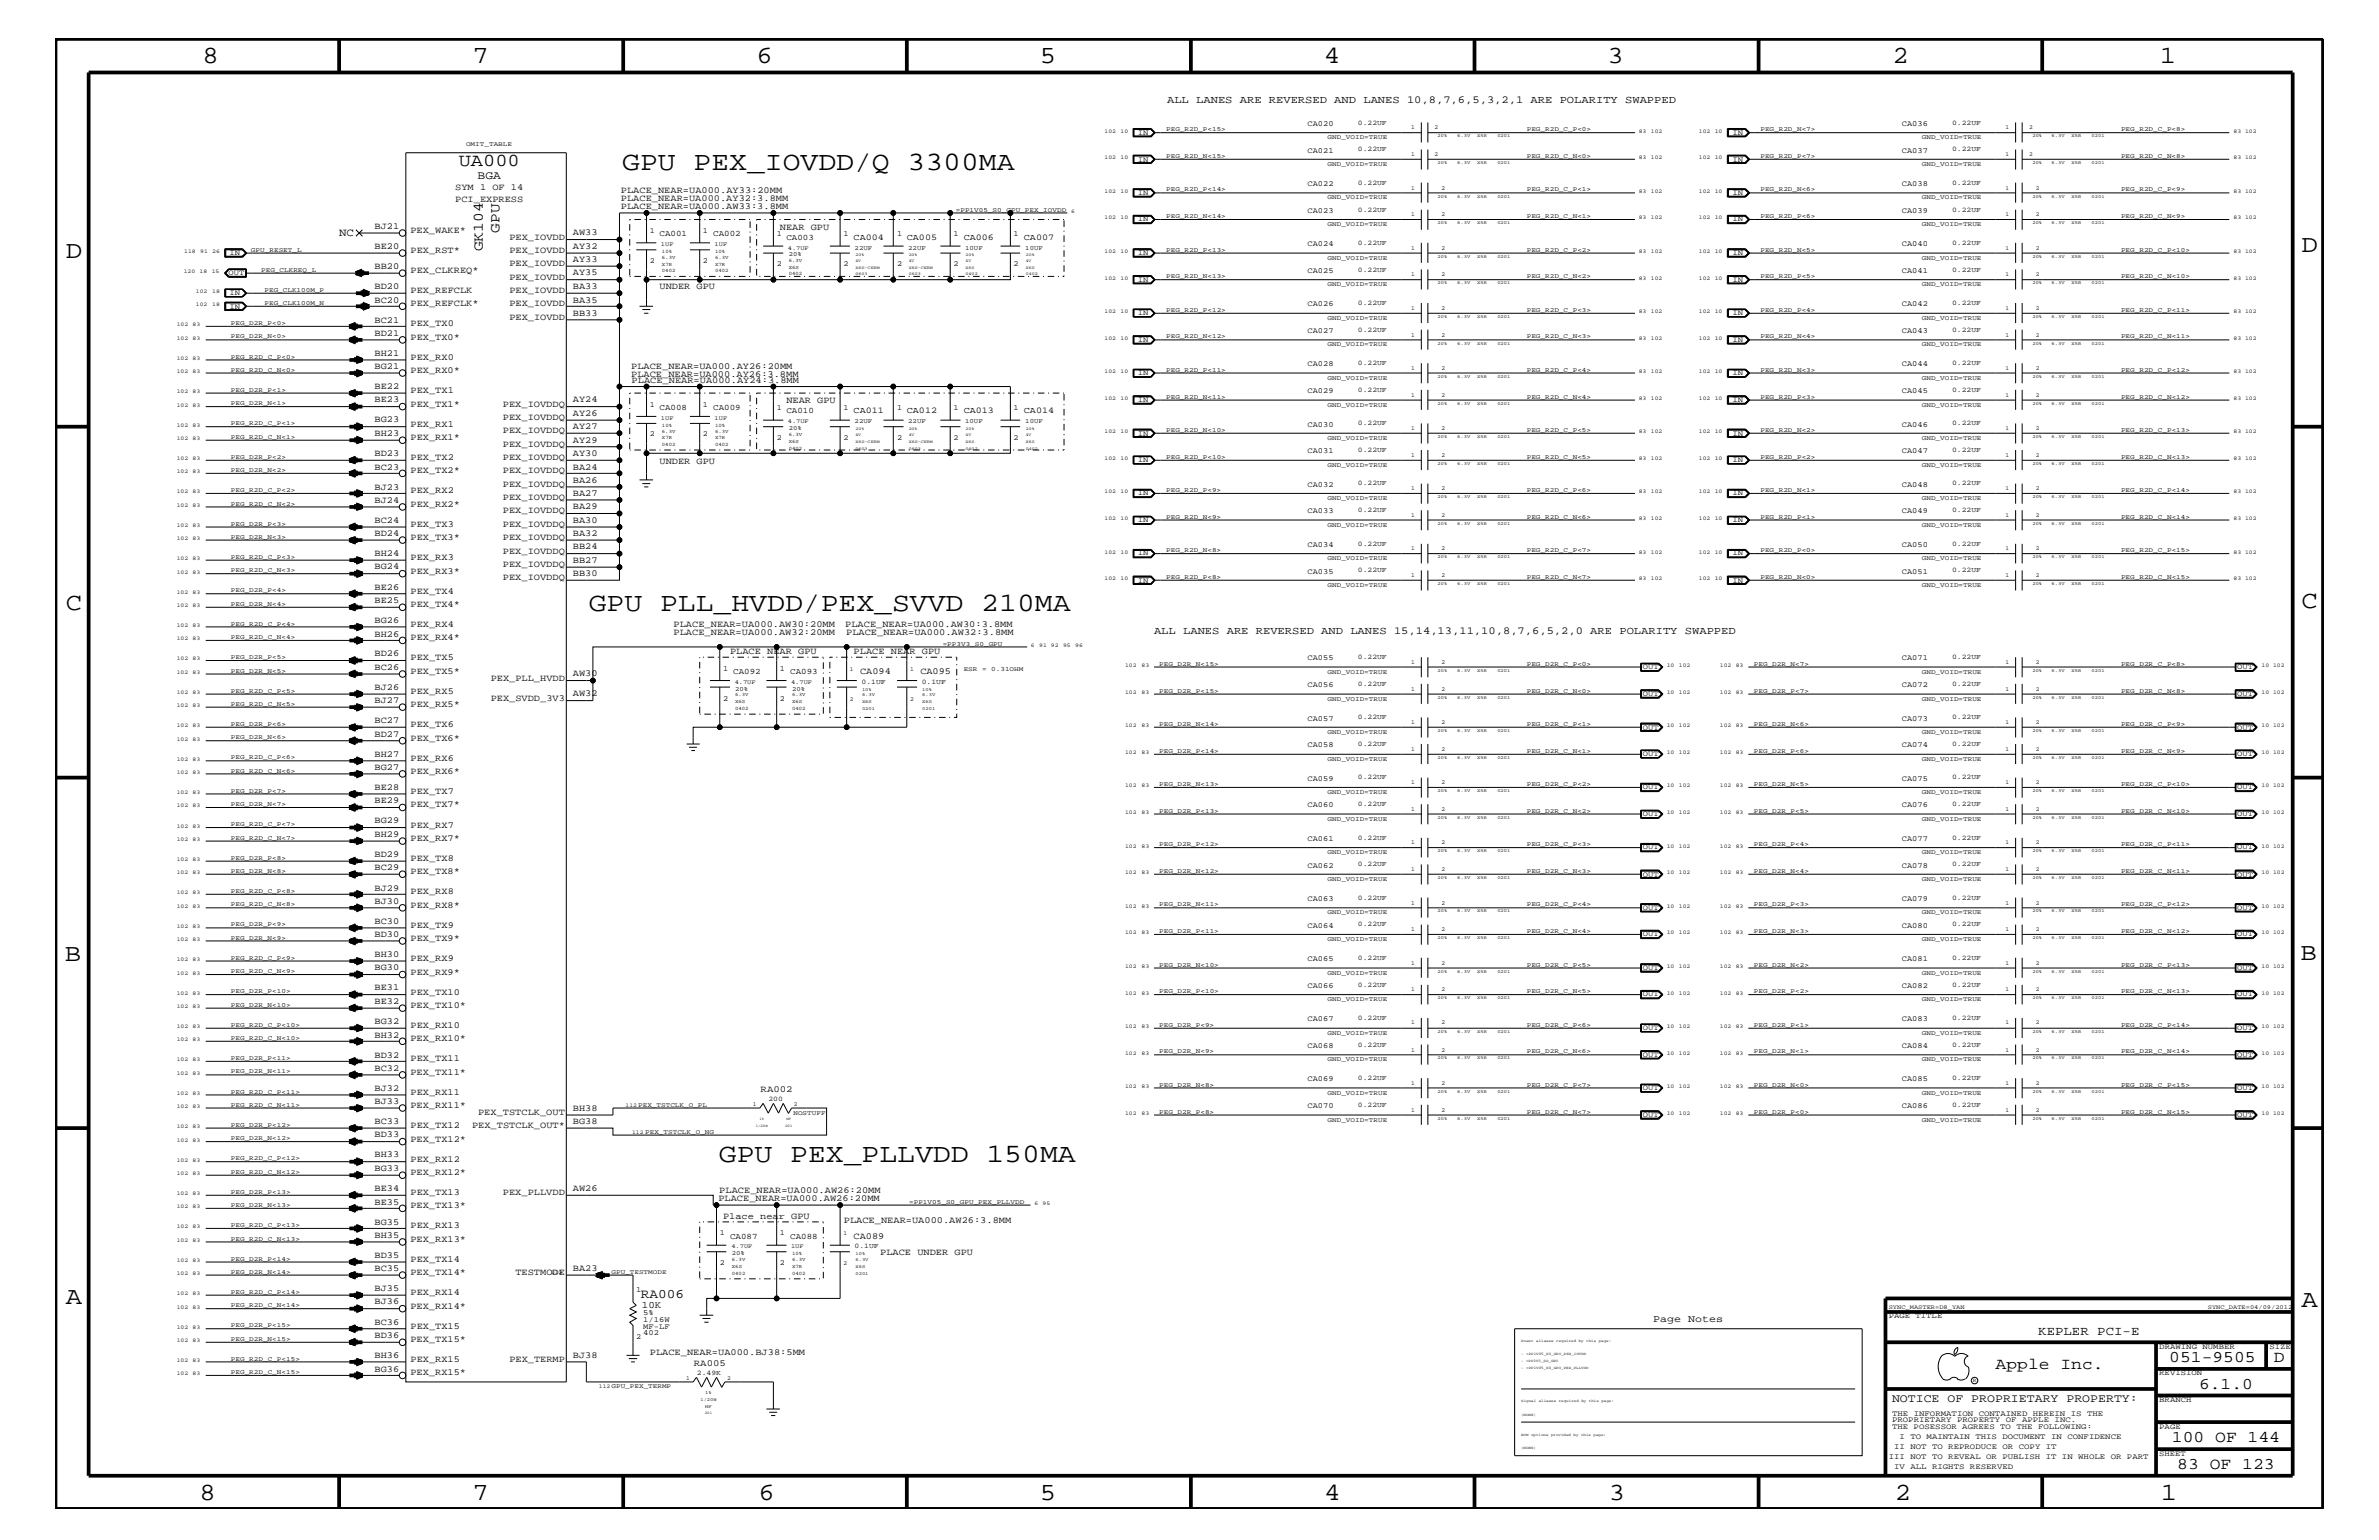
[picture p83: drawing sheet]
<svg xmlns="http://www.w3.org/2000/svg" width="432mm" height="279mm" viewBox="0 0 432 279" stroke-linecap="round" stroke-linejoin="round" font-family="sans-serif">
<defs><g id="words">
<g font-size="4.8">
<text x="112.9" y="30.8">GPU PEX_IOVDD/Q 3300MA</text>
<text x="106.8" y="110.8">GPU PLL_HVDD/PEX_SVVD 210MA</text>
<text x="130.5" y="210.8">GPU PEX_PLLVDD 150MA</text>
</g>
<g font-size="4.5">
<text x="36.7" y="11.5">8</text>
<text x="85.8" y="11.5">7</text>
<text x="137.3" y="11.5">6</text>
<text x="188.7" y="11.5">5</text>
<text x="240.3" y="11.5">4</text>
<text x="291.8" y="11.5">3</text>
<text x="343.5" y="11.5">2</text>
<text x="392" y="11.5">1</text>
<text x="11.9" y="46.8">D</text>
<text x="417.7" y="45.7">D</text>
<text x="11.9" y="110.6">C</text>
<text x="417.7" y="110.3">C</text>
<text x="11.8" y="174.3">B</text>
<text x="417.6" y="174.2">B</text>
<text x="11.9" y="236.7">A</text>
<text x="417.7" y="237.1">A</text>
<text x="36.2" y="272.1">8</text>
<text x="85.8" y="272.1">7</text>
<text x="137.7" y="272.1">6</text>
<text x="188.7" y="272.1">5</text>
<text x="240.4" y="272.1">4</text>
<text x="292" y="272.1">3</text>
<text x="343.9" y="272.1">2</text>
<text x="392.2" y="272.1">1</text>
</g>
<text font-size="3.3" x="83.3" y="30.2">UA000</text>
<g font-size="3">
<text x="362.2" y="248.4">Apple Inc.</text>
<text x="393.7" y="247.1">051-9505</text>
<text x="399.2" y="252">6.1.0</text>
<text x="412.7" y="247.1">D</text>
<text x="394.2" y="261.6">100 OF 144</text>
<text x="395.2" y="266.6">83 OF 123</text>
</g>
<g font-size="2.6">
<text x="87.6" y="45.6" transform="rotate(-90 87.6 45.6)">GK104</text>
<text x="90.7" y="42.2" transform="rotate(-90 90.7 42.2)">GPU</text>
</g>
<text font-size="2.4" x="116.3" y="235.5">RA006</text>
<text font-size="2.3" x="370" y="242.3">KEPLER PCI-E</text>
<g font-size="2.1">
<text x="86.7" y="32.5">BGA</text>
<text x="343.4" y="254.4">NOTICE OF PROPRIETARY PROPERTY:</text>
</g>
<text font-size="2" x="61.6" y="42.9">NC</text>
<g font-size="1.9">
<text x="211.8" y="18.7">ALL LANES ARE REVERSED AND LANES 10,8,7,6,5,3,2,1 ARE POLARITY SWAPPED</text>
<text x="209.5" y="115">ALL LANES ARE REVERSED AND LANES 15,14,13,11,10,8,7,6,5,2,0 ARE POLARITY SWAPPED</text>
<text x="300.1" y="239.9">Page Notes</text>
</g>
<text font-size="1.8" x="116.5" y="237.3">10K</text>
<g font-size="1.7">
<text x="82.6" y="34.4">SYM 1 OF 14</text>
<text x="112.7" y="35.1">PLACE_NEAR=UA000.AY33:20MM</text>
<text x="68" y="41.5">BJ21</text>
<text x="82.6" y="36.6">PCI_EXPRESS</text>
<text x="112.7" y="37.9">PLACE_NEAR=UA000.AW33:3.8MM</text>
<text x="112.7" y="36.5">PLACE_NEAR=UA000.AY32:3.8MM</text>
<text x="141.6" y="41.7">NEAR GPU</text>
<text x="68" y="45.2">BE20</text>
<text x="74.5" y="42.3">PEX_WAKE*</text>
<text x="74.5" y="45.9">PEX_RST*</text>
<text x="92.5" y="43.5">PEX_IOVDD</text>
<text x="92.5" y="45.9">PEX_IOVDD</text>
<text x="104" y="42.7">AW33</text>
<text x="104" y="45.2">AY32</text>
<text x="104" y="47.6">AY33</text>
<text x="68" y="48.8">BB20</text>
<text x="68" y="52.4">BD20</text>
<text x="74.5" y="49.6">PEX_CLKREQ*</text>
<text x="74.5" y="53.2">PEX_REFCLK</text>
<text x="92.5" y="53.2">PEX_IOVDD</text>
<text x="92.5" y="50.7">PEX_IOVDD</text>
<text x="92.5" y="48.3">PEX_IOVDD</text>
<text x="104" y="52.4">BA33</text>
<text x="104" y="50">AY35</text>
<text x="119.7" y="52.5">UNDER GPU</text>
<text x="68" y="54.9">BC20</text>
<text x="68" y="58.5">BC21</text>
<text x="74.5" y="55.6">PEX_REFCLK*</text>
<text x="74.5" y="59.2">PEX_TX0</text>
<text x="92.5" y="55.6">PEX_IOVDD</text>
<text x="92.5" y="58">PEX_IOVDD</text>
<text x="104" y="54.9">BA35</text>
<text x="104" y="57.3">BB33</text>
<text x="68" y="60.9">BD21</text>
<text x="68" y="64.5">BH21</text>
<text x="74.5" y="61.7">PEX_TX0*</text>
<text x="74.5" y="65.3">PEX_RX0</text>
<text x="68" y="67">BG21</text>
<text x="68" y="70.6">BE22</text>
<text x="74.5" y="67.7">PEX_RX0*</text>
<text x="74.5" y="71.3">PEX_TX1</text>
<text x="114.6" y="68.4">PLACE_NEAR=UA000.AY26:3.8MM</text>
<text x="114.6" y="67">PLACE_NEAR=UA000.AY26:20MM</text>
<text x="114.6" y="69.5">PLACE_NEAR=UA000.AY24:3.8MM</text>
<text x="68" y="73">BE23</text>
<text x="68" y="76.7">BG23</text>
<text x="74.5" y="73.8">PEX_TX1*</text>
<text x="74.5" y="77.4">PEX_RX1</text>
<text x="91.3" y="73.8">PEX_IOVDDQ</text>
<text x="91.3" y="76.2">PEX_IOVDDQ</text>
<text x="104" y="73">AY24</text>
<text x="104" y="75.5">AY26</text>
<text x="104" y="77.9">AY27</text>
<text x="142.7" y="73.2">NEAR GPU</text>
<text x="68" y="79.1">BH23</text>
<text x="68" y="82.7">BD23</text>
<text x="74.5" y="79.9">PEX_RX1*</text>
<text x="74.5" y="83.5">PEX_TX2</text>
<text x="91.3" y="78.6">PEX_IOVDDQ</text>
<text x="91.3" y="81.1">PEX_IOVDDQ</text>
<text x="91.3" y="83.5">PEX_IOVDDQ</text>
<text x="104" y="80.3">AY29</text>
<text x="104" y="82.7">AY30</text>
<text x="68" y="85.2">BC23</text>
<text x="68" y="88.8">BJ23</text>
<text x="74.5" y="85.9">PEX_TX2*</text>
<text x="74.5" y="89.5">PEX_RX2</text>
<text x="91.3" y="85.9">PEX_IOVDDQ</text>
<text x="91.3" y="88.3">PEX_IOVDDQ</text>
<text x="104" y="85.2">BA24</text>
<text x="104" y="87.6">BA26</text>
<text x="119.7" y="84.1">UNDER GPU</text>
<text x="68" y="94.9">BC24</text>
<text x="68" y="91.2">BJ24</text>
<text x="74.5" y="95.6">PEX_TX3</text>
<text x="74.5" y="92">PEX_RX2*</text>
<text x="91.3" y="90.7">PEX_IOVDDQ</text>
<text x="91.3" y="93.2">PEX_IOVDDQ</text>
<text x="91.3" y="95.6">PEX_IOVDDQ</text>
<text x="104" y="90">BA27</text>
<text x="104" y="92.4">BA29</text>
<text x="104" y="94.9">BA30</text>
<text x="68" y="101">BH24</text>
<text x="68" y="97.3">BD24</text>
<text x="74.5" y="101.6">PEX_RX3</text>
<text x="74.5" y="98">PEX_TX3*</text>
<text x="91.3" y="98">PEX_IOVDDQ</text>
<text x="91.3" y="100.4">PEX_IOVDDQ</text>
<text x="104" y="97.3">BA32</text>
<text x="104" y="99.7">BB24</text>
<text x="68" y="103.3">BG24</text>
<text x="68" y="107">BE26</text>
<text x="74.5" y="104.1">PEX_RX3*</text>
<text x="74.5" y="107.7">PEX_TX4</text>
<text x="91.3" y="105.3">PEX_IOVDDQ</text>
<text x="91.3" y="102.9">PEX_IOVDDQ</text>
<text x="104" y="104.6">BB30</text>
<text x="104" y="102.1">BB27</text>
<text x="68" y="113.1">BG26</text>
<text x="68" y="109.4">BE25</text>
<text x="74.5" y="113.7">PEX_RX4</text>
<text x="74.5" y="110.2">PEX_TX4*</text>
<text x="122.3" y="113.7">PLACE_NEAR=UA000.AW30:20MM</text>
<text x="153.4" y="113.7">PLACE_NEAR=UA000.AW30:3.8MM</text>
<text x="68" y="115.5">BH26</text>
<text x="68" y="119.1">BD26</text>
<text x="74.5" y="116.2">PEX_RX4*</text>
<text x="74.5" y="119.8">PEX_TX5</text>
<text x="122.3" y="115.3">PLACE_NEAR=UA000.AW32:20MM</text>
<text x="132.5" y="118.6">PLACE NEAR GPU</text>
<text x="153.6" y="115.3">PLACE_NEAR=UA000.AW32:3.8MM</text>
<text x="154.9" y="118.6">PLACE NEAR GPU</text>
<text x="68" y="121.5">BC26</text>
<text x="68" y="125.2">BJ26</text>
<text x="74.5" y="122.3">PEX_TX5*</text>
<text x="74.5" y="125.9">PEX_RX5</text>
<text x="89.1" y="123.5">PEX_PLL_HVDD</text>
<text x="104" y="122.7">AW30</text>
<text x="156.1" y="122.3">CA094</text>
<text x="167" y="122.3">CA095</text>
<text x="68" y="127.6">BJ27</text>
<text x="68" y="131.3">BC27</text>
<text x="74.5" y="128.3">PEX_RX5*</text>
<text x="74.5" y="131.9">PEX_TX6</text>
<text x="89.1" y="127.1">PEX_SVDD_3V3</text>
<text x="104" y="126.4">AW32</text>
<text x="68" y="133.6">BD27</text>
<text x="68" y="137.3">BH27</text>
<text x="74.5" y="134.4">PEX_TX6*</text>
<text x="68" y="139.7">BG27</text>
<text x="68" y="143.4">BE28</text>
<text x="74.5" y="140.4">PEX_RX6*</text>
<text x="74.5" y="138">PEX_RX6</text>
<text x="68" y="145.7">BE29</text>
<text x="68" y="149.4">BG29</text>
<text x="74.5" y="146.5">PEX_TX7*</text>
<text x="74.5" y="144">PEX_TX7</text>
<text x="68" y="155.5">BD29</text>
<text x="68" y="151.8">BH29</text>
<text x="74.5" y="152.6">PEX_RX7*</text>
<text x="74.5" y="150.1">PEX_RX7</text>
<text x="68" y="157.9">BC29</text>
<text x="68" y="161.6">BJ29</text>
<text x="74.5" y="158.6">PEX_TX8*</text>
<text x="74.5" y="156.2">PEX_TX8</text>
<text x="68" y="163.9">BJ30</text>
<text x="68" y="167.6">BC30</text>
<text x="74.5" y="164.7">PEX_RX8*</text>
<text x="74.5" y="162.2">PEX_RX8</text>
<text x="68" y="170">BD30</text>
<text x="68" y="173.7">BH30</text>
<text x="74.5" y="170.7">PEX_TX9*</text>
<text x="74.5" y="168.3">PEX_TX9</text>
<text x="68" y="179.7">BE31</text>
<text x="68" y="176.1">BG30</text>
<text x="74.5" y="176.8">PEX_RX9*</text>
<text x="74.5" y="174.4">PEX_RX9</text>
<text x="68" y="182.1">BE32</text>
<text x="68" y="185.8">BG32</text>
<text x="74.5" y="180.5">PEX_TX10</text>
<text x="74.5" y="182.9">PEX_TX10*</text>
<text x="68" y="188.2">BH32</text>
<text x="68" y="191.9">BD32</text>
<text x="74.5" y="186.5">PEX_RX10</text>
<text x="74.5" y="188.9">PEX_RX10*</text>
<text x="68" y="194.3">BC32</text>
<text x="68" y="197.9">BJ32</text>
<text x="74.5" y="192.6">PEX_TX11</text>
<text x="74.5" y="195">PEX_TX11*</text>
<text x="68" y="204">BC33</text>
<text x="68" y="200.3">BJ33</text>
<text x="74.5" y="198.7">PEX_RX11</text>
<text x="74.5" y="201">PEX_RX11*</text>
<text x="86.8" y="202.3">PEX_TSTCLK_OUT</text>
<text x="104" y="201.5">BH38</text>
<text x="104" y="204">BG38</text>
<text x="138" y="198.1">RA002</text>
<text x="68" y="206.4">BD33</text>
<text x="74.5" y="207.1">PEX_TX12*</text>
<text x="74.5" y="204.7">PEX_TX12</text>
<text x="85.7" y="204.7">PEX_TSTCLK_OUT*</text>
<text x="68" y="210">BH33</text>
<text x="68" y="212.5">BG33</text>
<text x="74.5" y="210.8">PEX_RX12</text>
<text x="74.5" y="213.2">PEX_RX12*</text>
<text x="68" y="216.1">BE34</text>
<text x="68" y="218.6">BE35</text>
<text x="74.5" y="216.9">PEX_TX13</text>
<text x="74.5" y="219.2">PEX_TX13*</text>
<text x="91.3" y="216.9">PEX_PLLVDD</text>
<text x="104" y="216.1">AW26</text>
<text x="130.4" y="217.9">PLACE_NEAR=UA000.AW26:20MM</text>
<text x="130.6" y="216.4">PLACE_NEAR=UA000.AW26:20MM</text>
<text x="131.2" y="221.1">Place near GPU</text>
<text x="153.2" y="221.9">PLACE_NEAR=UA000.AW26:3.8MM</text>
<text x="68" y="222.2">BG35</text>
<text x="68" y="224.6">BH35</text>
<text x="74.5" y="222.9">PEX_RX13</text>
<text x="74.5" y="225.3">PEX_RX13*</text>
<text x="154.9" y="224.7">CA089</text>
<text x="159.8" y="227.7">PLACE UNDER GPU</text>
<text x="68" y="228.2">BD35</text>
<text x="68" y="230.7">BC35</text>
<text x="74.5" y="229">PEX_TX14</text>
<text x="74.5" y="231.3">PEX_TX14*</text>
<text x="93.6" y="231.3">TESTMODE</text>
<text x="104" y="230.7">BA23</text>
<text x="68" y="234.3">BJ35</text>
<text x="68" y="236.7">BJ36</text>
<text x="74.5" y="235">PEX_RX14</text>
<text x="74.5" y="237.4">PEX_RX14*</text>
<text x="68" y="240.3">BC36</text>
<text x="68" y="242.8">BD36</text>
<text x="74.5" y="241.1">PEX_TX15</text>
<text x="74.5" y="243.5">PEX_TX15*</text>
<text x="117.9" y="245.8">PLACE_NEAR=UA000.BJ38:5MM</text>
<text x="68" y="246.4">BH36</text>
<text x="68" y="248.9">BG36</text>
<text x="74.5" y="247.1">PEX_RX15</text>
<text x="74.5" y="249.5">PEX_RX15*</text>
<text x="92.5" y="247.1">PEX_TERMP</text>
<text x="104" y="246.4">BJ38</text>
<text x="125.9" y="247.8">RA005</text>
</g>
<g font-size="1.6">
<text x="154.9" y="43.5">CA004</text>
<text x="164.6" y="43.5">CA005</text>
<text x="174.9" y="43.5">CA006</text>
<text x="185.8" y="43.5">CA007</text>
<text x="154.9" y="75">CA011</text>
<text x="164.6" y="75">CA012</text>
<text x="174.9" y="75">CA013</text>
<text x="185.8" y="75">CA014</text>
</g>
<g font-size="1.5">
<text x="119.7" y="42.9">CA001</text>
<text x="129.5" y="42.9">CA002</text>
<text x="142.7" y="43.5">CA003</text>
<text x="119.7" y="74.4">CA008</text>
<text x="129.5" y="74.4">CA009</text>
<text x="142.7" y="75">CA010</text>
<text x="133.1" y="122.3">CA092</text>
<text x="143.4" y="122.3">CA093</text>
<text x="132.5" y="224.7">CA087</text>
<text x="143.4" y="224.7">CA088</text>
</g>
<g font-size="1.4">
<text x="237.3" y="22.9">CA020</text>
<text x="345.2" y="22.9">CA036</text>
<text x="206.5" y="24.4">IN</text>
<text x="206.5" y="29.3">IN</text>
<text x="237.3" y="27.7">CA021</text>
<text x="314.5" y="24.4">IN</text>
<text x="314.5" y="29.3">IN</text>
<text x="345.2" y="27.7">CA037</text>
<text x="206.5" y="35.3">IN</text>
<text x="237.3" y="33.7">CA022</text>
<text x="314.5" y="35.3">IN</text>
<text x="345.2" y="33.7">CA038</text>
<text x="206.5" y="40.2">IN</text>
<text x="237.3" y="38.6">CA023</text>
<text x="314.5" y="40.2">IN</text>
<text x="345.2" y="38.6">CA039</text>
<text x="41.7" y="46.3">IN</text>
<text x="117.9" y="47.7">2</text>
<text x="117.9" y="42.3">1</text>
<text x="127.6" y="47.7">2</text>
<text x="127.6" y="42.3">1</text>
<text x="141" y="42.9">1</text>
<text x="153.1" y="42.9">1</text>
<text x="162.8" y="42.9">1</text>
<text x="173.1" y="42.9">1</text>
<text x="184" y="42.9">1</text>
<text x="206.5" y="46.3">IN</text>
<text x="237.3" y="44.6">CA024</text>
<text x="314.5" y="46.3">IN</text>
<text x="345.2" y="44.6">CA040</text>
<text x="41.5" y="49.9">OUT</text>
<text x="41.7" y="53.5">IN</text>
<text x="141" y="48.3">2</text>
<text x="153.1" y="48.3">2</text>
<text x="162.8" y="48.3">2</text>
<text x="173.1" y="48.3">2</text>
<text x="184" y="48.3">2</text>
<text x="206.5" y="51.1">IN</text>
<text x="237.3" y="49.6">CA025</text>
<text x="314.5" y="51.1">IN</text>
<text x="345.2" y="49.6">CA041</text>
<text x="41.7" y="56">IN</text>
<text x="206.5" y="57.2">IN</text>
<text x="237.3" y="55.6">CA026</text>
<text x="314.5" y="57.2">IN</text>
<text x="345.2" y="55.6">CA042</text>
<text x="206.5" y="62">IN</text>
<text x="237.3" y="60.4">CA027</text>
<text x="314.5" y="62">IN</text>
<text x="345.2" y="60.4">CA043</text>
<text x="206.5" y="68.1">IN</text>
<text x="237.3" y="66.5">CA028</text>
<text x="237.3" y="71.3">CA029</text>
<text x="314.5" y="68.1">IN</text>
<text x="345.2" y="71.3">CA045</text>
<text x="345.2" y="66.5">CA044</text>
<text x="117.9" y="73.8">1</text>
<text x="127.6" y="73.8">1</text>
<text x="141" y="74.4">1</text>
<text x="153.1" y="74.4">1</text>
<text x="162.8" y="74.4">1</text>
<text x="173.1" y="74.4">1</text>
<text x="184" y="74.4">1</text>
<text x="206.5" y="72.9">IN</text>
<text x="237.3" y="77.4">CA030</text>
<text x="314.5" y="72.9">IN</text>
<text x="345.2" y="77.4">CA046</text>
<text x="117.9" y="79.2">2</text>
<text x="127.6" y="79.2">2</text>
<text x="141" y="79.9">2</text>
<text x="153.1" y="79.9">2</text>
<text x="162.8" y="79.9">2</text>
<text x="173.1" y="79.9">2</text>
<text x="184" y="79.9">2</text>
<text x="206.5" y="83.8">IN</text>
<text x="206.5" y="79">IN</text>
<text x="237.3" y="82.2">CA031</text>
<text x="314.5" y="79">IN</text>
<text x="314.5" y="83.8">IN</text>
<text x="345.2" y="82.2">CA047</text>
<text x="206.5" y="89.9">IN</text>
<text x="237.3" y="88.3">CA032</text>
<text x="314.5" y="89.9">IN</text>
<text x="345.2" y="88.3">CA048</text>
<text x="206.5" y="94.8">IN</text>
<text x="237.3" y="93.2">CA033</text>
<text x="314.5" y="94.8">IN</text>
<text x="345.2" y="93.2">CA049</text>
<text x="206.5" y="100.8">IN</text>
<text x="237.3" y="99.3">CA034</text>
<text x="314.5" y="100.8">IN</text>
<text x="345.2" y="99.3">CA050</text>
<text x="206.5" y="105.7">IN</text>
<text x="237.3" y="104.1">CA035</text>
<text x="314.5" y="105.7">IN</text>
<text x="345.2" y="104.1">CA051</text>
<text x="237.3" y="119.8">CA055</text>
<text x="345.2" y="119.8">CA071</text>
<text x="131.2" y="121.7">1</text>
<text x="141.6" y="121.7">1</text>
<text x="237.3" y="124.7">CA056</text>
<text x="298.2" y="121.4">OUT</text>
<text x="345.2" y="124.7">CA072</text>
<text x="406.1" y="121.4">OUT</text>
<text x="131.2" y="127.1">2</text>
<text x="141.6" y="127.1">2</text>
<text x="237.3" y="130.8">CA057</text>
<text x="298.2" y="126.3">OUT</text>
<text x="345.2" y="130.8">CA073</text>
<text x="406.1" y="126.3">OUT</text>
<text x="237.3" y="135.6">CA058</text>
<text x="298.2" y="132.4">OUT</text>
<text x="298.2" y="137.2">OUT</text>
<text x="345.2" y="135.6">CA074</text>
<text x="406.1" y="132.4">OUT</text>
<text x="406.1" y="137.2">OUT</text>
<text x="237.3" y="141.7">CA059</text>
<text x="298.2" y="143.2">OUT</text>
<text x="345.2" y="141.7">CA075</text>
<text x="406.1" y="143.2">OUT</text>
<text x="237.3" y="146.5">CA060</text>
<text x="298.2" y="148.1">OUT</text>
<text x="345.2" y="146.5">CA076</text>
<text x="406.1" y="148.1">OUT</text>
<text x="237.3" y="152.6">CA061</text>
<text x="298.2" y="154.1">OUT</text>
<text x="345.2" y="152.6">CA077</text>
<text x="406.1" y="154.1">OUT</text>
<text x="237.3" y="157.4">CA062</text>
<text x="298.2" y="159">OUT</text>
<text x="345.2" y="157.4">CA078</text>
<text x="406.1" y="159">OUT</text>
<text x="237.3" y="163.5">CA063</text>
<text x="298.2" y="165">OUT</text>
<text x="345.2" y="163.5">CA079</text>
<text x="406.1" y="165">OUT</text>
<text x="237.3" y="168.3">CA064</text>
<text x="298.2" y="169.9">OUT</text>
<text x="345.2" y="168.3">CA080</text>
<text x="406.1" y="169.9">OUT</text>
<text x="237.3" y="174.4">CA065</text>
<text x="237.3" y="179.3">CA066</text>
<text x="298.2" y="176">OUT</text>
<text x="345.2" y="179.3">CA082</text>
<text x="345.2" y="174.4">CA081</text>
<text x="406.1" y="176">OUT</text>
<text x="237.3" y="185.3">CA067</text>
<text x="298.2" y="180.8">OUT</text>
<text x="345.2" y="185.3">CA083</text>
<text x="406.1" y="180.8">OUT</text>
<text x="237.3" y="190.2">CA068</text>
<text x="298.2" y="186.9">OUT</text>
<text x="298.2" y="191.7">OUT</text>
<text x="345.2" y="190.2">CA084</text>
<text x="406.1" y="186.9">OUT</text>
<text x="406.1" y="191.7">OUT</text>
<text x="237.3" y="196.2">CA069</text>
<text x="298.2" y="197.8">OUT</text>
<text x="345.2" y="196.2">CA085</text>
<text x="406.1" y="197.8">OUT</text>
<text x="237.3" y="201">CA070</text>
<text x="298.2" y="202.6">OUT</text>
<text x="345.2" y="201">CA086</text>
<text x="406.1" y="202.6">OUT</text>
<text x="130.6" y="224.1">1</text>
<text x="141.6" y="224.1">1</text>
<text x="130.6" y="229.6">2</text>
<text x="141.6" y="229.6">2</text>
<text x="115.5" y="234.4">1</text>
<text x="116.8" y="238.6">5%</text>
<text x="116.8" y="239.9">1/16W</text>
<text x="342.8" y="239.2">PAGE TITLE</text>
<text x="115.5" y="242.9">2</text>
<text x="116.8" y="242.3">402</text>
<text x="116.8" y="241.1">MF-LF</text>
<text x="391.9" y="244.7">DRAWING NUMBER</text>
<text x="411.9" y="244.7">SIZE</text>
<text x="391.9" y="249.5">REVISION</text>
<text x="343.4" y="256.8">THE INFORMATION CONTAINED HEREIN IS THE</text>
<text x="391.9" y="254.4">BRANCH</text>
<text x="343.4" y="258">PROPRIETARY PROPERTY OF APPLE INC.</text>
<text x="343.4" y="259.3">THE POSESSOR AGREES TO THE FOLLOWING:</text>
<text x="343.8" y="262.9">II NOT TO REPRODUCE OR COPY IT</text>
<text x="344.8" y="261.1">I TO MAINTAIN THIS DOCUMENT IN CONFIDENCE</text>
<text x="391.9" y="259.3">PAGE</text>
<text x="342.8" y="264.7">III NOT TO REVEAL OR PUBLISH IT IN WHOLE OR PART</text>
<text x="343.8" y="266.6">IV ALL RIGHTS RESERVED</text>
<text x="391.9" y="264.1">SHEET</text>
</g>
<g font-size="1.3">
<text x="246.5" y="22.6">0.22UF</text>
<text x="354.3" y="22.6">0.22UF</text>
<text x="246.5" y="27.5">0.22UF</text>
<text x="354.3" y="27.5">0.22UF</text>
<text x="246.5" y="33.6">0.22UF</text>
<text x="354.3" y="33.6">0.22UF</text>
<text x="246.5" y="38.4">0.22UF</text>
<text x="354.3" y="38.4">0.22UF</text>
<text x="246.5" y="44.4">0.22UF</text>
<text x="354.3" y="44.4">0.22UF</text>
<text x="246.5" y="49.3">0.22UF</text>
<text x="354.3" y="49.3">0.22UF</text>
<text x="246.5" y="55.3">0.22UF</text>
<text x="354.3" y="55.3">0.22UF</text>
<text x="246.5" y="60.2">0.22UF</text>
<text x="354.3" y="60.2">0.22UF</text>
<text x="246.5" y="66.2">0.22UF</text>
<text x="246.5" y="71.1">0.22UF</text>
<text x="354.3" y="71.1">0.22UF</text>
<text x="354.3" y="66.2">0.22UF</text>
<text x="246.5" y="77.2">0.22UF</text>
<text x="354.3" y="77.2">0.22UF</text>
<text x="246.5" y="82">0.22UF</text>
<text x="354.3" y="82">0.22UF</text>
<text x="246.5" y="88.1">0.22UF</text>
<text x="354.3" y="88.1">0.22UF</text>
<text x="246.5" y="92.9">0.22UF</text>
<text x="354.3" y="92.9">0.22UF</text>
<text x="246.5" y="99">0.22UF</text>
<text x="354.3" y="99">0.22UF</text>
<text x="246.5" y="103.8">0.22UF</text>
<text x="354.3" y="103.8">0.22UF</text>
<text x="246.5" y="119.6">0.22UF</text>
<text x="354.3" y="119.6">0.22UF</text>
<text x="156.4" y="124.1">0.1UF</text>
<text x="167.3" y="124.1">0.1UF</text>
<text x="246.5" y="124.4">0.22UF</text>
<text x="354.3" y="124.4">0.22UF</text>
<text x="246.5" y="130.5">0.22UF</text>
<text x="354.3" y="130.5">0.22UF</text>
<text x="246.5" y="135.3">0.22UF</text>
<text x="354.3" y="135.3">0.22UF</text>
<text x="246.5" y="141.4">0.22UF</text>
<text x="354.3" y="141.4">0.22UF</text>
<text x="246.5" y="146.2">0.22UF</text>
<text x="354.3" y="146.2">0.22UF</text>
<text x="246.5" y="152.3">0.22UF</text>
<text x="354.3" y="152.3">0.22UF</text>
<text x="246.5" y="157.2">0.22UF</text>
<text x="354.3" y="157.2">0.22UF</text>
<text x="246.5" y="163.3">0.22UF</text>
<text x="354.3" y="163.3">0.22UF</text>
<text x="246.5" y="168.1">0.22UF</text>
<text x="354.3" y="168.1">0.22UF</text>
<text x="246.5" y="174.2">0.22UF</text>
<text x="246.5" y="179">0.22UF</text>
<text x="354.3" y="179">0.22UF</text>
<text x="354.3" y="174.2">0.22UF</text>
<text x="246.5" y="185">0.22UF</text>
<text x="354.3" y="185">0.22UF</text>
<text x="246.5" y="189.9">0.22UF</text>
<text x="354.3" y="189.9">0.22UF</text>
<text x="246.5" y="195.9">0.22UF</text>
<text x="354.3" y="195.9">0.22UF</text>
<text x="139.5" y="199.8">200</text>
<text x="246.5" y="200.9">0.22UF</text>
<text x="354.3" y="200.9">0.22UF</text>
<text x="155.1" y="226.5">0.1UF</text>
<text x="126.5" y="249.5">2.49K</text>
</g>
<g font-size="1.2">
<text x="211.7" y="23.8">PEG_R2D_P&lt;15&gt;</text>
<text x="277.1" y="23.8">PEG_R2D_C_P&lt;0&gt;</text>
<text x="319.5" y="23.8">PEG_R2D_N&lt;7&gt;</text>
<text x="385" y="23.8">PEG_R2D_C_P&lt;8&gt;</text>
<text x="84.6" y="26.5">OMIT_TABLE</text>
<text x="211.7" y="28.6">PEG_R2D_N&lt;15&gt;</text>
<text x="241" y="25.3">GND_VOID=TRUE</text>
<text x="277.1" y="28.6">PEG_R2D_C_N&lt;0&gt;</text>
<text x="319.5" y="28.6">PEG_R2D_P&lt;7&gt;</text>
<text x="348.8" y="25.3">GND_VOID=TRUE</text>
<text x="385" y="28.6">PEG_R2D_C_N&lt;8&gt;</text>
<text x="211.7" y="34.7">PEG_R2D_P&lt;14&gt;</text>
<text x="241" y="30.2">GND_VOID=TRUE</text>
<text x="277.1" y="34.7">PEG_R2D_C_P&lt;1&gt;</text>
<text x="319.5" y="34.7">PEG_R2D_N&lt;6&gt;</text>
<text x="348.8" y="30.2">GND_VOID=TRUE</text>
<text x="385" y="34.7">PEG_R2D_C_P&lt;9&gt;</text>
<text x="173.5" y="38.4">=PP1V05_S0_GPU_PEX_IOVDD</text>
<text x="211.7" y="39.6">PEG_R2D_N&lt;14&gt;</text>
<text x="241" y="36.2">GND_VOID=TRUE</text>
<text x="241" y="41">GND_VOID=TRUE</text>
<text x="277.1" y="39.6">PEG_R2D_C_N&lt;1&gt;</text>
<text x="319.5" y="39.6">PEG_R2D_P&lt;6&gt;</text>
<text x="348.8" y="41">GND_VOID=TRUE</text>
<text x="348.8" y="36.2">GND_VOID=TRUE</text>
<text x="385" y="39.6">PEG_R2D_C_N&lt;9&gt;</text>
<text x="45.6" y="45.7">GPU_RESET_L</text>
<text x="143.2" y="46.5">20%</text>
<text x="155.1" y="45.3">22UF</text>
<text x="164.8" y="45.3">22UF</text>
<text x="175.2" y="45.3">10UF</text>
<text x="186.1" y="45.3">10UF</text>
<text x="211.7" y="45.7">PEG_R2D_P&lt;13&gt;</text>
<text x="241" y="47.1">GND_VOID=TRUE</text>
<text x="277.1" y="45.7">PEG_R2D_C_P&lt;2&gt;</text>
<text x="319.5" y="45.7">PEG_R2D_N&lt;5&gt;</text>
<text x="348.8" y="47.1">GND_VOID=TRUE</text>
<text x="385" y="45.7">PEG_R2D_C_P&lt;10&gt;</text>
<text x="47.4" y="49.3">PEG_CLKREQ_L</text>
<text x="48" y="52.9">PEG_CLK100M_P</text>
<text x="211.7" y="50.5">PEG_R2D_N&lt;13&gt;</text>
<text x="241" y="51.9">GND_VOID=TRUE</text>
<text x="277.1" y="50.5">PEG_R2D_C_N&lt;2&gt;</text>
<text x="319.5" y="50.5">PEG_R2D_P&lt;5&gt;</text>
<text x="348.8" y="51.9">GND_VOID=TRUE</text>
<text x="385" y="50.5">PEG_R2D_C_N&lt;10&gt;</text>
<text x="41.9" y="59">PEG_D2R_P&lt;0&gt;</text>
<text x="48" y="55.3">PEG_CLK100M_N</text>
<text x="211.7" y="56.6">PEG_R2D_P&lt;12&gt;</text>
<text x="241" y="58">GND_VOID=TRUE</text>
<text x="277.1" y="56.6">PEG_R2D_C_P&lt;3&gt;</text>
<text x="319.5" y="56.6">PEG_R2D_P&lt;4&gt;</text>
<text x="348.8" y="58">GND_VOID=TRUE</text>
<text x="385" y="56.6">PEG_R2D_C_P&lt;11&gt;</text>
<text x="41.9" y="65.1">PEG_R2D_C_P&lt;0&gt;</text>
<text x="41.9" y="61.4">PEG_D2R_N&lt;0&gt;</text>
<text x="211.7" y="61.4">PEG_R2D_N&lt;12&gt;</text>
<text x="241" y="62.9">GND_VOID=TRUE</text>
<text x="277.1" y="61.4">PEG_R2D_C_N&lt;3&gt;</text>
<text x="319.5" y="61.4">PEG_R2D_N&lt;4&gt;</text>
<text x="348.8" y="62.9">GND_VOID=TRUE</text>
<text x="385" y="61.4">PEG_R2D_C_N&lt;11&gt;</text>
<text x="41.9" y="67.5">PEG_R2D_C_N&lt;0&gt;</text>
<text x="41.9" y="71.1">PEG_D2R_P&lt;1&gt;</text>
<text x="211.7" y="67.5">PEG_R2D_P&lt;11&gt;</text>
<text x="241" y="68.9">GND_VOID=TRUE</text>
<text x="277.1" y="67.5">PEG_R2D_C_P&lt;4&gt;</text>
<text x="319.5" y="67.5">PEG_R2D_N&lt;3&gt;</text>
<text x="348.8" y="68.9">GND_VOID=TRUE</text>
<text x="385" y="67.5">PEG_R2D_C_P&lt;12&gt;</text>
<text x="41.9" y="77.2">PEG_R2D_C_P&lt;1&gt;</text>
<text x="41.9" y="73.5">PEG_D2R_N&lt;1&gt;</text>
<text x="155.1" y="76.8">22UF</text>
<text x="164.8" y="76.8">22UF</text>
<text x="175.2" y="76.8">10UF</text>
<text x="186.1" y="76.8">10UF</text>
<text x="211.7" y="72.3">PEG_R2D_N&lt;11&gt;</text>
<text x="241" y="73.8">GND_VOID=TRUE</text>
<text x="277.1" y="72.3">PEG_R2D_C_N&lt;4&gt;</text>
<text x="319.5" y="72.3">PEG_R2D_P&lt;3&gt;</text>
<text x="348.8" y="73.8">GND_VOID=TRUE</text>
<text x="385" y="72.3">PEG_R2D_C_N&lt;12&gt;</text>
<text x="41.9" y="83.3">PEG_D2R_P&lt;2&gt;</text>
<text x="41.9" y="79.6">PEG_R2D_C_N&lt;1&gt;</text>
<text x="143.2" y="78">20%</text>
<text x="211.7" y="83.3">PEG_R2D_P&lt;10&gt;</text>
<text x="211.7" y="78.3">PEG_R2D_N&lt;10&gt;</text>
<text x="241" y="79.9">GND_VOID=TRUE</text>
<text x="277.1" y="83.3">PEG_R2D_C_N&lt;5&gt;</text>
<text x="277.1" y="78.3">PEG_R2D_C_P&lt;5&gt;</text>
<text x="319.5" y="78.3">PEG_R2D_N&lt;2&gt;</text>
<text x="319.5" y="83.3">PEG_R2D_P&lt;2&gt;</text>
<text x="348.8" y="79.9">GND_VOID=TRUE</text>
<text x="385" y="78.3">PEG_R2D_C_P&lt;13&gt;</text>
<text x="385" y="83.3">PEG_R2D_C_N&lt;13&gt;</text>
<text x="41.9" y="89.3">PEG_R2D_C_P&lt;2&gt;</text>
<text x="41.9" y="85.6">PEG_D2R_N&lt;2&gt;</text>
<text x="211.7" y="89.3">PEG_R2D_P&lt;9&gt;</text>
<text x="241" y="84.7">GND_VOID=TRUE</text>
<text x="277.1" y="89.3">PEG_R2D_C_P&lt;6&gt;</text>
<text x="319.5" y="89.3">PEG_R2D_N&lt;1&gt;</text>
<text x="348.8" y="84.7">GND_VOID=TRUE</text>
<text x="385" y="89.3">PEG_R2D_C_P&lt;14&gt;</text>
<text x="41.9" y="91.7">PEG_R2D_C_N&lt;2&gt;</text>
<text x="41.9" y="95.4">PEG_D2R_P&lt;3&gt;</text>
<text x="211.7" y="94.2">PEG_R2D_N&lt;9&gt;</text>
<text x="241" y="90.7">GND_VOID=TRUE</text>
<text x="241" y="95.6">GND_VOID=TRUE</text>
<text x="277.1" y="94.2">PEG_R2D_C_N&lt;6&gt;</text>
<text x="319.5" y="94.2">PEG_R2D_P&lt;1&gt;</text>
<text x="348.8" y="90.7">GND_VOID=TRUE</text>
<text x="348.8" y="95.6">GND_VOID=TRUE</text>
<text x="385" y="94.2">PEG_R2D_C_N&lt;14&gt;</text>
<text x="41.9" y="101.4">PEG_R2D_C_P&lt;3&gt;</text>
<text x="41.9" y="97.7">PEG_D2R_N&lt;3&gt;</text>
<text x="211.7" y="100.2">PEG_R2D_N&lt;8&gt;</text>
<text x="241" y="101.6">GND_VOID=TRUE</text>
<text x="277.1" y="100.2">PEG_R2D_C_P&lt;7&gt;</text>
<text x="319.5" y="100.2">PEG_R2D_P&lt;0&gt;</text>
<text x="348.8" y="101.6">GND_VOID=TRUE</text>
<text x="385" y="100.2">PEG_R2D_C_P&lt;15&gt;</text>
<text x="41.9" y="103.8">PEG_R2D_C_N&lt;3&gt;</text>
<text x="41.9" y="107.5">PEG_D2R_P&lt;4&gt;</text>
<text x="211.7" y="105">PEG_R2D_P&lt;8&gt;</text>
<text x="241" y="106.5">GND_VOID=TRUE</text>
<text x="277.1" y="105">PEG_R2D_C_N&lt;7&gt;</text>
<text x="319.5" y="105">PEG_R2D_N&lt;0&gt;</text>
<text x="348.8" y="106.5">GND_VOID=TRUE</text>
<text x="385" y="105">PEG_R2D_C_N&lt;15&gt;</text>
<text x="41.9" y="109.9">PEG_D2R_N&lt;4&gt;</text>
<text x="41.9" y="113.6">PEG_R2D_C_P&lt;4&gt;</text>
<text x="41.9" y="119.6">PEG_D2R_P&lt;5&gt;</text>
<text x="41.9" y="115.9">PEG_R2D_C_N&lt;4&gt;</text>
<text x="171.1" y="117.2">=PP3V3_S0_GPU</text>
<text x="41.9" y="122">PEG_D2R_N&lt;5&gt;</text>
<text x="41.9" y="125.7">PEG_R2D_C_P&lt;5&gt;</text>
<text x="133.4" y="125.3">20%</text>
<text x="143.8" y="125.3">20%</text>
<text x="174.9" y="121.7">ESR</text>
<text x="178.3" y="121.7">=</text>
<text x="179.9" y="121.7">0.31OHM</text>
<text x="210.4" y="125.7">PEG_D2R_P&lt;15&gt;</text>
<text x="210.4" y="120.8">PEG_D2R_N&lt;15&gt;</text>
<text x="241" y="122.3">GND_VOID=TRUE</text>
<text x="277.1" y="125.7">PEG_D2R_C_N&lt;0&gt;</text>
<text x="277.1" y="120.8">PEG_D2R_C_P&lt;0&gt;</text>
<text x="318.3" y="120.8">PEG_D2R_N&lt;7&gt;</text>
<text x="318.3" y="125.7">PEG_D2R_P&lt;7&gt;</text>
<text x="348.8" y="122.3">GND_VOID=TRUE</text>
<text x="385" y="120.8">PEG_D2R_C_P&lt;8&gt;</text>
<text x="385" y="125.7">PEG_D2R_C_N&lt;8&gt;</text>
<text x="41.9" y="131.7">PEG_D2R_P&lt;6&gt;</text>
<text x="41.9" y="128">PEG_R2D_C_N&lt;5&gt;</text>
<text x="210.4" y="131.7">PEG_D2R_N&lt;14&gt;</text>
<text x="241" y="127.1">GND_VOID=TRUE</text>
<text x="277.1" y="131.7">PEG_D2R_C_P&lt;1&gt;</text>
<text x="318.3" y="131.7">PEG_D2R_N&lt;6&gt;</text>
<text x="348.8" y="127.1">GND_VOID=TRUE</text>
<text x="385" y="131.7">PEG_D2R_C_P&lt;9&gt;</text>
<text x="41.9" y="137.8">PEG_R2D_C_P&lt;6&gt;</text>
<text x="41.9" y="134.1">PEG_D2R_N&lt;6&gt;</text>
<text x="210.4" y="136.6">PEG_D2R_P&lt;14&gt;</text>
<text x="241" y="133.2">GND_VOID=TRUE</text>
<text x="277.1" y="136.6">PEG_D2R_C_N&lt;1&gt;</text>
<text x="318.3" y="136.6">PEG_D2R_P&lt;6&gt;</text>
<text x="348.8" y="133.2">GND_VOID=TRUE</text>
<text x="385" y="136.6">PEG_D2R_C_N&lt;9&gt;</text>
<text x="41.9" y="140.2">PEG_R2D_C_N&lt;6&gt;</text>
<text x="41.9" y="143.9">PEG_D2R_P&lt;7&gt;</text>
<text x="210.4" y="142.6">PEG_D2R_N&lt;13&gt;</text>
<text x="241" y="138">GND_VOID=TRUE</text>
<text x="277.1" y="142.6">PEG_D2R_C_P&lt;2&gt;</text>
<text x="318.3" y="142.6">PEG_D2R_N&lt;5&gt;</text>
<text x="348.8" y="138">GND_VOID=TRUE</text>
<text x="385" y="142.6">PEG_D2R_C_P&lt;10&gt;</text>
<text x="41.9" y="146.2">PEG_D2R_N&lt;7&gt;</text>
<text x="41.9" y="149.9">PEG_R2D_C_P&lt;7&gt;</text>
<text x="210.4" y="147.5">PEG_D2R_P&lt;13&gt;</text>
<text x="241" y="144">GND_VOID=TRUE</text>
<text x="241" y="149">GND_VOID=TRUE</text>
<text x="277.1" y="147.5">PEG_D2R_C_N&lt;2&gt;</text>
<text x="318.3" y="147.5">PEG_D2R_P&lt;5&gt;</text>
<text x="348.8" y="149">GND_VOID=TRUE</text>
<text x="348.8" y="144">GND_VOID=TRUE</text>
<text x="385" y="147.5">PEG_D2R_C_N&lt;10&gt;</text>
<text x="41.9" y="156">PEG_D2R_P&lt;8&gt;</text>
<text x="41.9" y="152.3">PEG_R2D_C_N&lt;7&gt;</text>
<text x="210.4" y="153.5">PEG_D2R_P&lt;12&gt;</text>
<text x="241" y="155">GND_VOID=TRUE</text>
<text x="277.1" y="153.5">PEG_D2R_C_P&lt;3&gt;</text>
<text x="318.3" y="153.5">PEG_D2R_P&lt;4&gt;</text>
<text x="348.8" y="155">GND_VOID=TRUE</text>
<text x="385" y="153.5">PEG_D2R_C_P&lt;11&gt;</text>
<text x="41.9" y="158.4">PEG_D2R_N&lt;8&gt;</text>
<text x="41.9" y="162">PEG_R2D_C_P&lt;8&gt;</text>
<text x="210.4" y="158.4">PEG_D2R_N&lt;12&gt;</text>
<text x="241" y="159.9">GND_VOID=TRUE</text>
<text x="277.1" y="158.4">PEG_D2R_C_N&lt;3&gt;</text>
<text x="318.3" y="158.4">PEG_D2R_N&lt;4&gt;</text>
<text x="348.8" y="159.9">GND_VOID=TRUE</text>
<text x="385" y="158.4">PEG_D2R_C_N&lt;11&gt;</text>
<text x="41.9" y="164.5">PEG_R2D_C_N&lt;8&gt;</text>
<text x="210.4" y="164.5">PEG_D2R_N&lt;11&gt;</text>
<text x="241" y="165.9">GND_VOID=TRUE</text>
<text x="277.1" y="164.5">PEG_D2R_C_P&lt;4&gt;</text>
<text x="318.3" y="164.5">PEG_D2R_P&lt;3&gt;</text>
<text x="348.8" y="165.9">GND_VOID=TRUE</text>
<text x="385" y="164.5">PEG_D2R_C_P&lt;12&gt;</text>
<text x="41.9" y="170.5">PEG_D2R_N&lt;9&gt;</text>
<text x="41.9" y="168.1">PEG_D2R_P&lt;9&gt;</text>
<text x="210.4" y="169.3">PEG_D2R_P&lt;11&gt;</text>
<text x="241" y="170.7">GND_VOID=TRUE</text>
<text x="277.1" y="169.3">PEG_D2R_C_N&lt;4&gt;</text>
<text x="318.3" y="169.3">PEG_D2R_N&lt;3&gt;</text>
<text x="348.8" y="170.7">GND_VOID=TRUE</text>
<text x="385" y="169.3">PEG_D2R_C_N&lt;12&gt;</text>
<text x="41.9" y="174.2">PEG_R2D_C_P&lt;9&gt;</text>
<text x="41.9" y="176.6">PEG_R2D_C_N&lt;9&gt;</text>
<text x="210.4" y="175.4">PEG_D2R_N&lt;10&gt;</text>
<text x="241" y="176.8">GND_VOID=TRUE</text>
<text x="277.1" y="175.4">PEG_D2R_C_P&lt;5&gt;</text>
<text x="318.3" y="175.4">PEG_D2R_N&lt;2&gt;</text>
<text x="348.8" y="176.8">GND_VOID=TRUE</text>
<text x="385" y="175.4">PEG_D2R_C_P&lt;13&gt;</text>
<text x="41.9" y="180.2">PEG_D2R_P&lt;10&gt;</text>
<text x="41.9" y="182.7">PEG_D2R_N&lt;10&gt;</text>
<text x="210.4" y="180.2">PEG_D2R_P&lt;10&gt;</text>
<text x="241" y="181.6">GND_VOID=TRUE</text>
<text x="277.1" y="180.2">PEG_D2R_C_N&lt;5&gt;</text>
<text x="318.3" y="180.2">PEG_D2R_P&lt;2&gt;</text>
<text x="348.8" y="181.6">GND_VOID=TRUE</text>
<text x="385" y="180.2">PEG_D2R_C_N&lt;13&gt;</text>
<text x="41.9" y="186.3">PEG_R2D_C_P&lt;10&gt;</text>
<text x="41.9" y="188.7">PEG_R2D_C_N&lt;10&gt;</text>
<text x="210.4" y="186.3">PEG_D2R_P&lt;9&gt;</text>
<text x="210.4" y="191.1">PEG_D2R_N&lt;9&gt;</text>
<text x="241" y="187.7">GND_VOID=TRUE</text>
<text x="277.1" y="191.1">PEG_D2R_C_N&lt;6&gt;</text>
<text x="277.1" y="186.3">PEG_D2R_C_P&lt;6&gt;</text>
<text x="318.3" y="186.3">PEG_D2R_P&lt;1&gt;</text>
<text x="318.3" y="191.1">PEG_D2R_N&lt;1&gt;</text>
<text x="348.8" y="187.7">GND_VOID=TRUE</text>
<text x="385" y="186.3">PEG_D2R_C_P&lt;14&gt;</text>
<text x="385" y="191.1">PEG_D2R_C_N&lt;14&gt;</text>
<text x="41.9" y="194.8">PEG_D2R_N&lt;11&gt;</text>
<text x="41.9" y="192.3">PEG_D2R_P&lt;11&gt;</text>
<text x="210.4" y="197.2">PEG_D2R_N&lt;8&gt;</text>
<text x="241" y="192.6">GND_VOID=TRUE</text>
<text x="277.1" y="197.2">PEG_D2R_C_P&lt;7&gt;</text>
<text x="318.3" y="197.2">PEG_D2R_N&lt;0&gt;</text>
<text x="348.8" y="192.6">GND_VOID=TRUE</text>
<text x="385" y="197.2">PEG_D2R_C_P&lt;15&gt;</text>
<text x="41.9" y="200.9">PEG_R2D_C_N&lt;11&gt;</text>
<text x="41.9" y="198.4">PEG_R2D_C_P&lt;11&gt;</text>
<text x="115.8" y="200.9">PEX_TSTCLK_O_PL</text>
<text x="144" y="202.3">NOSTUFF</text>
<text x="210.4" y="202">PEG_D2R_P&lt;8&gt;</text>
<text x="241" y="198.7">GND_VOID=TRUE</text>
<text x="241" y="203.5">GND_VOID=TRUE</text>
<text x="277.1" y="202">PEG_D2R_C_N&lt;7&gt;</text>
<text x="318.3" y="202">PEG_D2R_P&lt;0&gt;</text>
<text x="348.8" y="198.7">GND_VOID=TRUE</text>
<text x="348.8" y="203.5">GND_VOID=TRUE</text>
<text x="385" y="202">PEG_D2R_C_N&lt;15&gt;</text>
<text x="41.9" y="204.4">PEG_D2R_P&lt;12&gt;</text>
<text x="41.9" y="206.9">PEG_D2R_N&lt;12&gt;</text>
<text x="117.1" y="205.7">PEX_TSTCLK_O_NG</text>
<text x="41.9" y="213">PEG_R2D_C_N&lt;12&gt;</text>
<text x="41.9" y="210.5">PEG_R2D_C_P&lt;12&gt;</text>
<text x="41.9" y="216.6">PEG_D2R_P&lt;13&gt;</text>
<text x="41.9" y="219">PEG_D2R_N&lt;13&gt;</text>
<text x="165" y="218.4">=PP1V05_S0_GPU_PEX_PLLVDD</text>
<text x="41.9" y="225.1">PEG_R2D_C_N&lt;13&gt;</text>
<text x="41.9" y="222.6">PEG_R2D_C_P&lt;13&gt;</text>
<text x="132.8" y="227.7">20%</text>
<text x="41.9" y="228.7">PEG_D2R_P&lt;14&gt;</text>
<text x="41.9" y="231.1">PEG_D2R_N&lt;14&gt;</text>
<text x="111" y="231.1">GPU_TESTMODE</text>
<text x="41.9" y="237.2">PEG_R2D_C_N&lt;14&gt;</text>
<text x="41.9" y="234.7">PEG_R2D_C_P&lt;14&gt;</text>
<text x="41.9" y="243.3">PEG_D2R_N&lt;15&gt;</text>
<text x="41.9" y="240.8">PEG_D2R_P&lt;15&gt;</text>
<text x="41.9" y="249.3">PEG_R2D_C_N&lt;15&gt;</text>
<text x="41.9" y="246.9">PEG_R2D_C_P&lt;15&gt;</text>
<text x="111" y="251.7">GPU_PEX_TERMP</text>
</g>
<g font-size="1.1">
<text x="256.1" y="23.5">1</text>
<text x="260.3" y="23.5">2</text>
<text x="364" y="23.5">1</text>
<text x="368.3" y="23.5">2</text>
<text x="256.1" y="28.3">1</text>
<text x="260.3" y="28.3">2</text>
<text x="364" y="28.3">1</text>
<text x="368.3" y="28.3">2</text>
<text x="256.1" y="34.4">1</text>
<text x="261.6" y="34.4">2</text>
<text x="364" y="34.4">1</text>
<text x="369.5" y="34.4">2</text>
<text x="256.1" y="39.2">1</text>
<text x="261.6" y="39.2">2</text>
<text x="364" y="39.2">1</text>
<text x="369.5" y="39.2">2</text>
<text x="120" y="44.6">1UF</text>
<text x="129.7" y="44.6">1UF</text>
<text x="143" y="45.3">4.7UF</text>
<text x="256.1" y="45.3">1</text>
<text x="261.6" y="45.3">2</text>
<text x="364" y="45.3">1</text>
<text x="369.5" y="45.3">2</text>
<text x="256.1" y="50.2">1</text>
<text x="261.6" y="50.2">2</text>
<text x="364" y="50.2">1</text>
<text x="369.5" y="50.2">2</text>
<text x="256.1" y="56.2">1</text>
<text x="261.6" y="56.2">2</text>
<text x="364" y="56.2">1</text>
<text x="369.5" y="56.2">2</text>
<text x="256.1" y="61.1">1</text>
<text x="261.6" y="61.1">2</text>
<text x="364" y="61.1">1</text>
<text x="369.5" y="61.1">2</text>
<text x="256.1" y="67.1">1</text>
<text x="256.1" y="72">1</text>
<text x="261.6" y="67.1">2</text>
<text x="261.6" y="72">2</text>
<text x="364" y="72">1</text>
<text x="364" y="67.1">1</text>
<text x="369.5" y="72">2</text>
<text x="369.5" y="67.1">2</text>
<text x="120" y="76.2">1UF</text>
<text x="129.7" y="76.2">1UF</text>
<text x="143" y="76.8">4.7UF</text>
<text x="256.1" y="78">1</text>
<text x="256.1" y="82.8">1</text>
<text x="261.6" y="78">2</text>
<text x="261.6" y="82.8">2</text>
<text x="364" y="78">1</text>
<text x="364" y="82.8">1</text>
<text x="369.5" y="78">2</text>
<text x="369.5" y="82.8">2</text>
<text x="256.1" y="88.9">1</text>
<text x="261.6" y="88.9">2</text>
<text x="364" y="88.9">1</text>
<text x="369.5" y="88.9">2</text>
<text x="256.1" y="93.8">1</text>
<text x="261.6" y="93.8">2</text>
<text x="364" y="93.8">1</text>
<text x="369.5" y="93.8">2</text>
<text x="256.1" y="99.9">1</text>
<text x="261.6" y="99.9">2</text>
<text x="364" y="99.9">1</text>
<text x="369.5" y="99.9">2</text>
<text x="256.1" y="104.7">1</text>
<text x="261.6" y="104.7">2</text>
<text x="364" y="104.7">1</text>
<text x="369.5" y="104.7">2</text>
<text x="133.3" y="124.1">4.7UF</text>
<text x="143.6" y="124.1">4.7UF</text>
<text x="154.3" y="121.7">1</text>
<text x="165.2" y="121.7">1</text>
<text x="256.1" y="125.3">1</text>
<text x="256.1" y="120.4">1</text>
<text x="261.6" y="125.3">2</text>
<text x="261.6" y="120.4">2</text>
<text x="364" y="120.4">1</text>
<text x="364" y="125.3">1</text>
<text x="369.5" y="120.4">2</text>
<text x="369.5" y="125.3">2</text>
<text x="154.3" y="127.1">2</text>
<text x="165.2" y="127.1">2</text>
<text x="256.1" y="131.3">1</text>
<text x="261.6" y="131.3">2</text>
<text x="364" y="131.3">1</text>
<text x="369.5" y="131.3">2</text>
<text x="256.1" y="136.2">1</text>
<text x="261.6" y="136.2">2</text>
<text x="364" y="136.2">1</text>
<text x="369.5" y="136.2">2</text>
<text x="256.1" y="142.3">1</text>
<text x="261.6" y="142.3">2</text>
<text x="364" y="142.3">1</text>
<text x="369.5" y="142.3">2</text>
<text x="256.1" y="147.1">1</text>
<text x="261.6" y="147.1">2</text>
<text x="364" y="147.1">1</text>
<text x="369.5" y="147.1">2</text>
<text x="256.1" y="153.2">1</text>
<text x="261.6" y="153.2">2</text>
<text x="364" y="153.2">1</text>
<text x="369.5" y="153.2">2</text>
<text x="256.1" y="158">1</text>
<text x="261.6" y="158">2</text>
<text x="364" y="158">1</text>
<text x="369.5" y="158">2</text>
<text x="256.1" y="164.1">1</text>
<text x="261.6" y="164.1">2</text>
<text x="364" y="164.1">1</text>
<text x="369.5" y="164.1">2</text>
<text x="256.1" y="168.9">1</text>
<text x="261.6" y="168.9">2</text>
<text x="364" y="168.9">1</text>
<text x="369.5" y="168.9">2</text>
<text x="256.1" y="175">1</text>
<text x="256.1" y="179.9">1</text>
<text x="261.6" y="175">2</text>
<text x="261.6" y="179.9">2</text>
<text x="364" y="179.9">1</text>
<text x="364" y="175">1</text>
<text x="369.5" y="179.9">2</text>
<text x="369.5" y="175">2</text>
<text x="256.1" y="185.9">1</text>
<text x="261.6" y="185.9">2</text>
<text x="364" y="185.9">1</text>
<text x="369.5" y="185.9">2</text>
<text x="256.1" y="190.8">1</text>
<text x="261.6" y="190.8">2</text>
<text x="364" y="190.8">1</text>
<text x="369.5" y="190.8">2</text>
<text x="256.1" y="196.8">1</text>
<text x="261.6" y="196.8">2</text>
<text x="364" y="196.8">1</text>
<text x="369.5" y="196.8">2</text>
<text x="136.7" y="200.7">1</text>
<text x="144.1" y="200.7">2</text>
<text x="256.1" y="201.7">1</text>
<text x="261.6" y="201.7">2</text>
<text x="364" y="201.7">1</text>
<text x="369.5" y="201.7">2</text>
<text x="132.8" y="226.5">4.7UF</text>
<text x="143.6" y="226.5">1UF</text>
<text x="153.1" y="224.1">1</text>
<text x="153.1" y="229.6">2</text>
<text x="342.8" y="237.4">SYNC_MASTER=D8_YAN</text>
<text x="400.7" y="237.4">SYNC_DATE=04/09/2012</text>
<text x="124.5" y="250.4">1</text>
<text x="132" y="250.4">2</text>
</g>
<g font-size="1">
<text x="200.5" y="24.1">102</text>
<text x="200.5" y="28.9">102</text>
<text x="203.4" y="24.1">10</text>
<text x="203.4" y="28.9">10</text>
<text x="297.4" y="24.1">83</text>
<text x="297.4" y="28.9">83</text>
<text x="299.6" y="24.1">102</text>
<text x="299.6" y="28.9">102</text>
<text x="308.4" y="24.1">102</text>
<text x="308.4" y="28.9">102</text>
<text x="311.2" y="24.1">10</text>
<text x="311.2" y="28.9">10</text>
<text x="405.4" y="24.1">83 102</text>
<text x="405.4" y="28.9">83 102</text>
<text x="200.5" y="35">102</text>
<text x="203.4" y="35">10</text>
<text x="297.4" y="35">83</text>
<text x="299.6" y="35">102</text>
<text x="308.4" y="35">102</text>
<text x="311.2" y="35">10</text>
<text x="405.4" y="35">83 102</text>
<text x="194.4" y="38.6">6</text>
<text x="200.5" y="39.8">102</text>
<text x="203.4" y="39.8">10</text>
<text x="297.4" y="39.8">83</text>
<text x="299.6" y="39.8">102</text>
<text x="308.4" y="39.8">102</text>
<text x="311.2" y="39.8">10</text>
<text x="405.4" y="39.8">83 102</text>
<text x="33.4" y="45.9">118</text>
<text x="36.3" y="45.9">91</text>
<text x="38.5" y="45.9">26</text>
<text x="200.5" y="45.9">102</text>
<text x="203.4" y="45.9">10</text>
<text x="297.4" y="45.9">83</text>
<text x="299.6" y="45.9">102</text>
<text x="308.4" y="45.9">102</text>
<text x="311.2" y="45.9">10</text>
<text x="405.4" y="45.9">83 102</text>
<text x="33.4" y="49.6">120</text>
<text x="35.6" y="53.2">102</text>
<text x="36.2" y="49.6">18</text>
<text x="38.4" y="49.6">15</text>
<text x="38.5" y="53.2">18</text>
<text x="200.5" y="50.7">102</text>
<text x="203.4" y="50.7">10</text>
<text x="297.4" y="50.7">83</text>
<text x="299.6" y="50.7">102</text>
<text x="308.4" y="50.7">102</text>
<text x="311.2" y="50.7">10</text>
<text x="405.4" y="50.7">83 102</text>
<text x="32.1" y="59.2">102</text>
<text x="35" y="59.2">83</text>
<text x="35.6" y="55.6">102</text>
<text x="38.5" y="55.6">18</text>
<text x="200.5" y="56.8">102</text>
<text x="203.4" y="56.8">10</text>
<text x="297.4" y="56.8">83</text>
<text x="299.6" y="56.8">102</text>
<text x="308.4" y="56.8">102</text>
<text x="311.2" y="56.8">10</text>
<text x="405.4" y="56.8">83 102</text>
<text x="32.1" y="65.3">102</text>
<text x="32.1" y="61.7">102</text>
<text x="35" y="65.3">83</text>
<text x="35" y="61.7">83</text>
<text x="200.5" y="61.7">102</text>
<text x="203.4" y="61.7">10</text>
<text x="297.4" y="61.7">83</text>
<text x="299.6" y="61.7">102</text>
<text x="308.4" y="61.7">102</text>
<text x="311.2" y="61.7">10</text>
<text x="405.4" y="61.7">83 102</text>
<text x="32.1" y="71.3">102</text>
<text x="32.1" y="67.7">102</text>
<text x="35" y="71.3">83</text>
<text x="35" y="67.7">83</text>
<text x="200.5" y="67.7">102</text>
<text x="203.4" y="67.7">10</text>
<text x="297.4" y="67.7">83</text>
<text x="299.6" y="67.7">102</text>
<text x="308.4" y="67.7">102</text>
<text x="311.2" y="67.7">10</text>
<text x="405.4" y="67.7">83 102</text>
<text x="32.1" y="77.4">102</text>
<text x="32.1" y="73.8">102</text>
<text x="35" y="77.4">83</text>
<text x="35" y="73.8">83</text>
<text x="200.5" y="72.6">102</text>
<text x="203.4" y="72.6">10</text>
<text x="297.4" y="72.6">83</text>
<text x="299.6" y="72.6">102</text>
<text x="308.4" y="72.6">102</text>
<text x="311.2" y="72.6">10</text>
<text x="405.4" y="72.6">83 102</text>
<text x="32.1" y="83.5">102</text>
<text x="32.1" y="79.9">102</text>
<text x="35" y="83.5">83</text>
<text x="35" y="79.9">83</text>
<text x="200.5" y="83.5">102</text>
<text x="200.5" y="78.6">102</text>
<text x="203.4" y="83.5">10</text>
<text x="203.4" y="78.6">10</text>
<text x="297.4" y="83.5">83</text>
<text x="297.4" y="78.6">83</text>
<text x="299.6" y="83.5">102</text>
<text x="299.6" y="78.6">102</text>
<text x="308.4" y="78.6">102</text>
<text x="308.4" y="83.5">102</text>
<text x="311.2" y="78.6">10</text>
<text x="311.2" y="83.5">10</text>
<text x="405.4" y="78.6">83 102</text>
<text x="405.4" y="83.5">83 102</text>
<text x="32.1" y="89.5">102</text>
<text x="32.1" y="85.9">102</text>
<text x="35" y="89.5">83</text>
<text x="35" y="85.9">83</text>
<text x="200.5" y="89.5">102</text>
<text x="203.4" y="89.5">10</text>
<text x="297.4" y="89.5">83</text>
<text x="299.6" y="89.5">102</text>
<text x="308.4" y="89.5">102</text>
<text x="311.2" y="89.5">10</text>
<text x="405.4" y="89.5">83 102</text>
<text x="32.1" y="95.6">102</text>
<text x="32.1" y="92">102</text>
<text x="35" y="95.6">83</text>
<text x="35" y="92">83</text>
<text x="200.5" y="94.3">102</text>
<text x="203.4" y="94.3">10</text>
<text x="297.4" y="94.3">83</text>
<text x="299.6" y="94.3">102</text>
<text x="308.4" y="94.3">102</text>
<text x="311.2" y="94.3">10</text>
<text x="405.4" y="94.3">83 102</text>
<text x="32.1" y="101.6">102</text>
<text x="32.1" y="98">102</text>
<text x="35" y="101.6">83</text>
<text x="35" y="98">83</text>
<text x="200.5" y="100.4">102</text>
<text x="203.4" y="100.4">10</text>
<text x="297.4" y="100.4">83</text>
<text x="299.6" y="100.4">102</text>
<text x="308.4" y="100.4">102</text>
<text x="311.2" y="100.4">10</text>
<text x="405.4" y="100.4">83 102</text>
<text x="32.1" y="104.1">102</text>
<text x="32.1" y="107.7">102</text>
<text x="35" y="104.1">83</text>
<text x="35" y="107.7">83</text>
<text x="200.5" y="105.3">102</text>
<text x="203.4" y="105.3">10</text>
<text x="297.4" y="105.3">83</text>
<text x="299.6" y="105.3">102</text>
<text x="308.4" y="105.3">102</text>
<text x="311.2" y="105.3">10</text>
<text x="405.4" y="105.3">83 102</text>
<text x="32.1" y="110.2">102</text>
<text x="32.1" y="113.7">102</text>
<text x="35" y="110.2">83</text>
<text x="35" y="113.7">83</text>
<text x="32.1" y="119.8">102</text>
<text x="32.1" y="116.2">102</text>
<text x="35" y="119.8">83</text>
<text x="35" y="116.2">83</text>
<text x="187.1" y="117.4">6</text>
<text x="188.6" y="117.4">91 92</text>
<text x="193" y="117.4">95</text>
<text x="195.2" y="117.4">96</text>
<text x="32.1" y="122.3">102</text>
<text x="32.1" y="125.9">102</text>
<text x="35" y="122.3">83</text>
<text x="35" y="125.9">83</text>
<text x="204.2" y="125.9">102</text>
<text x="204.2" y="121">102</text>
<text x="207.2" y="125.9">83</text>
<text x="207.2" y="121">83</text>
<text x="302.5" y="121">10</text>
<text x="302.5" y="125.9">10</text>
<text x="304.7" y="121">102</text>
<text x="304.7" y="125.9">102</text>
<text x="312.2" y="121">102</text>
<text x="312.2" y="125.9">102</text>
<text x="315" y="121">83</text>
<text x="315" y="125.9">83</text>
<text x="410.5" y="125.9">10 102</text>
<text x="410.5" y="121">10 102</text>
<text x="32.1" y="131.9">102</text>
<text x="32.1" y="128.3">102</text>
<text x="35" y="131.9">83</text>
<text x="35" y="128.3">83</text>
<text x="204.2" y="131.9">102</text>
<text x="207.2" y="131.9">83</text>
<text x="302.5" y="131.9">10</text>
<text x="304.7" y="131.9">102</text>
<text x="312.2" y="131.9">102</text>
<text x="315" y="131.9">83</text>
<text x="410.5" y="131.9">10 102</text>
<text x="32.1" y="134.4">102</text>
<text x="35" y="134.4">83</text>
<text x="204.2" y="136.8">102</text>
<text x="207.2" y="136.8">83</text>
<text x="302.5" y="136.8">10</text>
<text x="304.7" y="136.8">102</text>
<text x="312.2" y="136.8">102</text>
<text x="315" y="136.8">83</text>
<text x="410.5" y="136.8">10 102</text>
<text x="32.1" y="140.4">102</text>
<text x="32.1" y="138">102</text>
<text x="35" y="140.4">83</text>
<text x="35" y="138">83</text>
<text x="204.2" y="142.9">102</text>
<text x="207.2" y="142.9">83</text>
<text x="302.5" y="142.9">10</text>
<text x="304.7" y="142.9">102</text>
<text x="312.2" y="142.9">102</text>
<text x="315" y="142.9">83</text>
<text x="410.5" y="142.9">10 102</text>
<text x="32.1" y="146.5">102</text>
<text x="32.1" y="144">102</text>
<text x="35" y="146.5">83</text>
<text x="35" y="144">83</text>
<text x="204.2" y="147.7">102</text>
<text x="207.2" y="147.7">83</text>
<text x="302.5" y="147.7">10</text>
<text x="304.7" y="147.7">102</text>
<text x="312.2" y="147.7">102</text>
<text x="315" y="147.7">83</text>
<text x="410.5" y="147.7">10 102</text>
<text x="32.1" y="150.1">102</text>
<text x="32.1" y="152.6">102</text>
<text x="35" y="150.1">83</text>
<text x="35" y="152.6">83</text>
<text x="204.2" y="153.8">102</text>
<text x="207.2" y="153.8">83</text>
<text x="302.5" y="153.8">10</text>
<text x="304.7" y="153.8">102</text>
<text x="312.2" y="153.8">102</text>
<text x="315" y="153.8">83</text>
<text x="410.5" y="153.8">10 102</text>
<text x="32.1" y="156.2">102</text>
<text x="32.1" y="158.6">102</text>
<text x="35" y="156.2">83</text>
<text x="35" y="158.6">83</text>
<text x="204.2" y="158.6">102</text>
<text x="207.2" y="158.6">83</text>
<text x="302.5" y="158.6">10</text>
<text x="304.7" y="158.6">102</text>
<text x="312.2" y="158.6">102</text>
<text x="315" y="158.6">83</text>
<text x="410.5" y="158.6">10 102</text>
<text x="32.1" y="164.7">102</text>
<text x="32.1" y="162.2">102</text>
<text x="35" y="164.7">83</text>
<text x="35" y="162.2">83</text>
<text x="204.2" y="164.7">102</text>
<text x="207.2" y="164.7">83</text>
<text x="302.5" y="164.7">10</text>
<text x="304.7" y="164.7">102</text>
<text x="312.2" y="164.7">102</text>
<text x="315" y="164.7">83</text>
<text x="410.5" y="164.7">10 102</text>
<text x="32.1" y="168.3">102</text>
<text x="32.1" y="170.7">102</text>
<text x="35" y="168.3">83</text>
<text x="35" y="170.7">83</text>
<text x="204.2" y="169.5">102</text>
<text x="207.2" y="169.5">83</text>
<text x="302.5" y="169.5">10</text>
<text x="304.7" y="169.5">102</text>
<text x="312.2" y="169.5">102</text>
<text x="315" y="169.5">83</text>
<text x="410.5" y="169.5">10 102</text>
<text x="32.1" y="174.4">102</text>
<text x="32.1" y="176.8">102</text>
<text x="35" y="174.4">83</text>
<text x="35" y="176.8">83</text>
<text x="204.2" y="175.6">102</text>
<text x="207.2" y="175.6">83</text>
<text x="302.5" y="175.6">10</text>
<text x="304.7" y="175.6">102</text>
<text x="312.2" y="175.6">102</text>
<text x="315" y="175.6">83</text>
<text x="410.5" y="175.6">10 102</text>
<text x="32.1" y="180.5">102</text>
<text x="32.1" y="182.9">102</text>
<text x="35" y="180.5">83</text>
<text x="35" y="182.9">83</text>
<text x="204.2" y="180.5">102</text>
<text x="207.2" y="180.5">83</text>
<text x="302.5" y="180.5">10</text>
<text x="304.7" y="180.5">102</text>
<text x="312.2" y="180.5">102</text>
<text x="315" y="180.5">83</text>
<text x="410.5" y="180.5">10 102</text>
<text x="32.1" y="186.5">102</text>
<text x="32.1" y="188.9">102</text>
<text x="35" y="186.5">83</text>
<text x="35" y="188.9">83</text>
<text x="204.2" y="186.5">102</text>
<text x="204.2" y="191.4">102</text>
<text x="207.2" y="186.5">83</text>
<text x="207.2" y="191.4">83</text>
<text x="302.5" y="186.5">10</text>
<text x="302.5" y="191.4">10</text>
<text x="304.7" y="186.5">102</text>
<text x="304.7" y="191.4">102</text>
<text x="312.2" y="186.5">102</text>
<text x="312.2" y="191.4">102</text>
<text x="315" y="186.5">83</text>
<text x="315" y="191.4">83</text>
<text x="410.5" y="186.5">10 102</text>
<text x="410.5" y="191.4">10 102</text>
<text x="32.1" y="195">102</text>
<text x="32.1" y="192.6">102</text>
<text x="35" y="195">83</text>
<text x="35" y="192.6">83</text>
<text x="204.2" y="197.4">102</text>
<text x="207.2" y="197.4">83</text>
<text x="302.5" y="197.4">10</text>
<text x="304.7" y="197.4">102</text>
<text x="312.2" y="197.4">102</text>
<text x="315" y="197.4">83</text>
<text x="410.5" y="197.4">10 102</text>
<text x="32.1" y="201">102</text>
<text x="32.1" y="198.7">102</text>
<text x="35" y="201">83</text>
<text x="35" y="198.7">83</text>
<text x="113.5" y="200.9">112</text>
<text x="204.2" y="202.3">102</text>
<text x="207.2" y="202.3">83</text>
<text x="302.5" y="202.3">10</text>
<text x="304.7" y="202.3">102</text>
<text x="312.2" y="202.3">102</text>
<text x="315" y="202.3">83</text>
<text x="410.5" y="202.3">10 102</text>
<text x="32.1" y="204.7">102</text>
<text x="32.1" y="207.1">102</text>
<text x="35" y="204.7">83</text>
<text x="35" y="207.1">83</text>
<text x="114.7" y="205.7">112</text>
<text x="32.1" y="213.2">102</text>
<text x="32.1" y="210.8">102</text>
<text x="35" y="213.2">83</text>
<text x="35" y="210.8">83</text>
<text x="32.1" y="216.9">102</text>
<text x="32.1" y="219.2">102</text>
<text x="35" y="216.9">83</text>
<text x="35" y="219.2">83</text>
<text x="187.8" y="218.6">6</text>
<text x="189.2" y="218.6">95</text>
<text x="32.1" y="225.3">102</text>
<text x="32.1" y="222.9">102</text>
<text x="35" y="225.3">83</text>
<text x="35" y="222.9">83</text>
<text x="32.1" y="229">102</text>
<text x="32.1" y="231.3">102</text>
<text x="35" y="229">83</text>
<text x="35" y="231.3">83</text>
<text x="100" y="231.1">112</text>
<text x="32.1" y="237.4">102</text>
<text x="32.1" y="235">102</text>
<text x="35" y="237.4">83</text>
<text x="35" y="235">83</text>
<text x="32.1" y="243.5">102</text>
<text x="32.1" y="241.1">102</text>
<text x="35" y="243.5">83</text>
<text x="35" y="241.1">83</text>
<text x="32.1" y="249.5">102</text>
<text x="32.1" y="247.1">102</text>
<text x="35" y="249.5">83</text>
<text x="35" y="247.1">83</text>
<text x="108.7" y="251.7">112</text>
<text x="358.1" y="250.7">R</text>
</g>
<g font-size=".9">
<text x="120.1" y="45.9">10%</text>
<text x="120.1" y="47">6.3V</text>
<text x="129.8" y="45.9">10%</text>
<text x="129.8" y="47">6.3V</text>
<text x="143.2" y="47.6">6.3V</text>
<text x="120.1" y="48.2">X7R</text>
<text x="120.1" y="49.4">0402</text>
<text x="129.8" y="48.2">X7R</text>
<text x="129.8" y="49.4">0402</text>
<text x="143.2" y="48.8">X6S</text>
<text x="143.2" y="50">0402</text>
<text x="120.1" y="77.4">10%</text>
<text x="129.8" y="77.4">10%</text>
<text x="120.1" y="78.5">6.3V</text>
<text x="120.1" y="79.7">X7R</text>
<text x="120.1" y="80.9">0402</text>
<text x="129.8" y="78.5">6.3V</text>
<text x="129.8" y="79.7">X7R</text>
<text x="129.8" y="80.9">0402</text>
<text x="143.2" y="81.6">0402</text>
<text x="143.2" y="80.3">X6S</text>
<text x="143.2" y="79.1">6.3V</text>
<text x="133.4" y="127.6">X6S</text>
<text x="133.4" y="128.8">0402</text>
<text x="133.4" y="126.4">6.3V</text>
<text x="143.8" y="126.4">6.3V</text>
<text x="143.8" y="127.6">X6S</text>
<text x="143.8" y="128.8">0402</text>
<text x="143.8" y="227.7">10%</text>
<text x="132.8" y="231.3">0402</text>
<text x="132.8" y="230.1">X6S</text>
<text x="132.8" y="228.8">6.3V</text>
<text x="143.8" y="228.8">6.3V</text>
<text x="143.8" y="230.1">X7R</text>
<text x="143.8" y="231.3">0402</text>
</g>
<g font-size=".8">
<text x="260.9" y="24.9">20%</text>
<text x="260.9" y="29.7">20%</text>
<text x="264.5" y="24.9">6.3V</text>
<text x="264.5" y="29.7">6.3V</text>
<text x="268.1" y="24.9">X5R</text>
<text x="268.1" y="29.7">X5R</text>
<text x="271.8" y="24.9">0201</text>
<text x="271.8" y="29.7">0201</text>
<text x="368.9" y="24.9">20%</text>
<text x="368.9" y="29.7">20%</text>
<text x="372.4" y="24.9">6.3V</text>
<text x="372.4" y="29.7">6.3V</text>
<text x="376" y="24.9">X5R</text>
<text x="376" y="29.7">X5R</text>
<text x="379.6" y="24.9">0201</text>
<text x="379.6" y="29.7">0201</text>
<text x="260.9" y="35.8">20%</text>
<text x="264.5" y="35.8">6.3V</text>
<text x="268.1" y="35.8">X5R</text>
<text x="271.8" y="35.8">0201</text>
<text x="368.9" y="35.8">20%</text>
<text x="372.4" y="35.8">6.3V</text>
<text x="376" y="35.8">X5R</text>
<text x="379.6" y="35.8">0201</text>
<text x="260.9" y="40.7">20%</text>
<text x="264.5" y="40.7">6.3V</text>
<text x="268.1" y="40.7">X5R</text>
<text x="271.8" y="40.7">0201</text>
<text x="368.9" y="40.7">20%</text>
<text x="372.4" y="40.7">6.3V</text>
<text x="376" y="40.7">X5R</text>
<text x="379.6" y="40.7">0201</text>
<text x="155.3" y="47.6">4V</text>
<text x="155.3" y="46.5">20%</text>
<text x="164.9" y="46.5">20%</text>
<text x="164.9" y="47.6">4V</text>
<text x="175.3" y="47.6">4V</text>
<text x="175.3" y="46.5">20%</text>
<text x="186.2" y="47.6">4V</text>
<text x="186.2" y="46.5">20%</text>
<text x="260.9" y="46.8">20%</text>
<text x="264.5" y="46.8">6.3V</text>
<text x="268.1" y="46.8">X5R</text>
<text x="271.8" y="46.8">0201</text>
<text x="368.9" y="46.8">20%</text>
<text x="372.4" y="46.8">6.3V</text>
<text x="376" y="46.8">X5R</text>
<text x="379.6" y="46.8">0201</text>
<text x="155.3" y="50">0603</text>
<text x="155.3" y="48.8">X6S-CERM</text>
<text x="164.9" y="48.8">X6S-CERM</text>
<text x="164.9" y="50">0603</text>
<text x="175.3" y="48.8">X6S</text>
<text x="175.3" y="50">0402</text>
<text x="186.2" y="48.8">X6S</text>
<text x="186.2" y="50">0402</text>
<text x="260.9" y="51.6">20%</text>
<text x="264.5" y="51.6">6.3V</text>
<text x="268.1" y="51.6">X5R</text>
<text x="271.8" y="51.6">0201</text>
<text x="368.9" y="51.6">20%</text>
<text x="372.4" y="51.6">6.3V</text>
<text x="376" y="51.6">X5R</text>
<text x="379.6" y="51.6">0201</text>
<text x="260.9" y="57.7">20%</text>
<text x="264.5" y="57.7">6.3V</text>
<text x="268.1" y="57.7">X5R</text>
<text x="271.8" y="57.7">0201</text>
<text x="368.9" y="57.7">20%</text>
<text x="372.4" y="57.7">6.3V</text>
<text x="376" y="57.7">X5R</text>
<text x="379.6" y="57.7">0201</text>
<text x="260.9" y="62.5">20%</text>
<text x="264.5" y="62.5">6.3V</text>
<text x="268.1" y="62.5">X5R</text>
<text x="271.8" y="62.5">0201</text>
<text x="368.9" y="62.5">20%</text>
<text x="372.4" y="62.5">6.3V</text>
<text x="376" y="62.5">X5R</text>
<text x="379.6" y="62.5">0201</text>
<text x="260.9" y="68.5">20%</text>
<text x="264.5" y="68.5">6.3V</text>
<text x="268.1" y="68.5">X5R</text>
<text x="271.8" y="68.5">0201</text>
<text x="368.9" y="68.5">20%</text>
<text x="372.4" y="68.5">6.3V</text>
<text x="376" y="68.5">X5R</text>
<text x="379.6" y="68.5">0201</text>
<text x="260.9" y="73.4">20%</text>
<text x="264.5" y="73.4">6.3V</text>
<text x="268.1" y="73.4">X5R</text>
<text x="271.8" y="73.4">0201</text>
<text x="368.9" y="73.4">20%</text>
<text x="372.4" y="73.4">6.3V</text>
<text x="376" y="73.4">X5R</text>
<text x="379.6" y="73.4">0201</text>
<text x="155.3" y="81.6">0603</text>
<text x="155.3" y="79.1">4V</text>
<text x="155.3" y="78">20%</text>
<text x="155.3" y="80.3">X6S-CERM</text>
<text x="164.9" y="81.6">0603</text>
<text x="164.9" y="79.1">4V</text>
<text x="164.9" y="78">20%</text>
<text x="164.9" y="80.3">X6S-CERM</text>
<text x="175.3" y="80.3">X6S</text>
<text x="175.3" y="79.1">4V</text>
<text x="175.3" y="78">20%</text>
<text x="175.3" y="81.6">0402</text>
<text x="186.2" y="78">20%</text>
<text x="186.2" y="79.1">4V</text>
<text x="186.2" y="80.3">X6S</text>
<text x="186.2" y="81.6">0402</text>
<text x="260.9" y="79.4">20%</text>
<text x="264.5" y="79.4">6.3V</text>
<text x="268.1" y="79.4">X5R</text>
<text x="271.8" y="79.4">0201</text>
<text x="368.9" y="79.4">20%</text>
<text x="372.4" y="79.4">6.3V</text>
<text x="376" y="79.4">X5R</text>
<text x="379.6" y="79.4">0201</text>
<text x="260.9" y="84.4">20%</text>
<text x="264.5" y="84.4">6.3V</text>
<text x="268.1" y="84.4">X5R</text>
<text x="271.8" y="84.4">0201</text>
<text x="368.9" y="84.4">20%</text>
<text x="372.4" y="84.4">6.3V</text>
<text x="376" y="84.4">X5R</text>
<text x="379.6" y="84.4">0201</text>
<text x="260.9" y="90.4">20%</text>
<text x="260.9" y="95.2">20%</text>
<text x="264.5" y="90.4">6.3V</text>
<text x="264.5" y="95.2">6.3V</text>
<text x="268.1" y="90.4">X5R</text>
<text x="268.1" y="95.2">X5R</text>
<text x="271.8" y="90.4">0201</text>
<text x="271.8" y="95.2">0201</text>
<text x="368.9" y="90.4">20%</text>
<text x="368.9" y="95.2">20%</text>
<text x="372.4" y="90.4">6.3V</text>
<text x="372.4" y="95.2">6.3V</text>
<text x="376" y="90.4">X5R</text>
<text x="376" y="95.2">X5R</text>
<text x="379.6" y="90.4">0201</text>
<text x="379.6" y="95.2">0201</text>
<text x="260.9" y="101.3">20%</text>
<text x="264.5" y="101.3">6.3V</text>
<text x="268.1" y="101.3">X5R</text>
<text x="271.8" y="101.3">0201</text>
<text x="368.9" y="101.3">20%</text>
<text x="372.4" y="101.3">6.3V</text>
<text x="376" y="101.3">X5R</text>
<text x="379.6" y="101.3">0201</text>
<text x="260.9" y="106.1">20%</text>
<text x="264.5" y="106.1">6.3V</text>
<text x="268.1" y="106.1">X5R</text>
<text x="271.8" y="106.1">0201</text>
<text x="368.9" y="106.1">20%</text>
<text x="372.4" y="106.1">6.3V</text>
<text x="376" y="106.1">X5R</text>
<text x="379.6" y="106.1">0201</text>
<text x="156.5" y="125.3">10%</text>
<text x="167.4" y="125.3">10%</text>
<text x="260.9" y="121.9">20%</text>
<text x="264.5" y="121.9">6.3V</text>
<text x="268.1" y="121.9">X5R</text>
<text x="271.8" y="121.9">0201</text>
<text x="368.9" y="121.9">20%</text>
<text x="372.4" y="121.9">6.3V</text>
<text x="376" y="121.9">X5R</text>
<text x="379.6" y="121.9">0201</text>
<text x="156.5" y="127.6">X6S</text>
<text x="156.5" y="126.4">6.3V</text>
<text x="156.5" y="128.8">0201</text>
<text x="167.4" y="128.8">0201</text>
<text x="167.4" y="126.4">6.3V</text>
<text x="167.4" y="127.6">X6S</text>
<text x="260.9" y="126.8">20%</text>
<text x="264.5" y="126.8">6.3V</text>
<text x="268.1" y="126.8">X5R</text>
<text x="271.8" y="126.8">0201</text>
<text x="368.9" y="126.8">20%</text>
<text x="372.4" y="126.8">6.3V</text>
<text x="376" y="126.8">X5R</text>
<text x="379.6" y="126.8">0201</text>
<text x="260.9" y="132.8">20%</text>
<text x="260.9" y="137.7">20%</text>
<text x="264.5" y="132.8">6.3V</text>
<text x="264.5" y="137.7">6.3V</text>
<text x="268.1" y="132.8">X5R</text>
<text x="268.1" y="137.7">X5R</text>
<text x="271.8" y="132.8">0201</text>
<text x="271.8" y="137.7">0201</text>
<text x="368.9" y="132.8">20%</text>
<text x="368.9" y="137.7">20%</text>
<text x="372.4" y="132.8">6.3V</text>
<text x="372.4" y="137.7">6.3V</text>
<text x="376" y="132.8">X5R</text>
<text x="376" y="137.7">X5R</text>
<text x="379.6" y="132.8">0201</text>
<text x="379.6" y="137.7">0201</text>
<text x="260.9" y="143.7">20%</text>
<text x="264.5" y="143.7">6.3V</text>
<text x="268.1" y="143.7">X5R</text>
<text x="271.8" y="143.7">0201</text>
<text x="368.9" y="143.7">20%</text>
<text x="372.4" y="143.7">6.3V</text>
<text x="376" y="143.7">X5R</text>
<text x="379.6" y="143.7">0201</text>
<text x="260.9" y="148.5">20%</text>
<text x="264.5" y="148.5">6.3V</text>
<text x="268.1" y="148.5">X5R</text>
<text x="271.8" y="148.5">0201</text>
<text x="368.9" y="148.5">20%</text>
<text x="372.4" y="148.5">6.3V</text>
<text x="376" y="148.5">X5R</text>
<text x="379.6" y="148.5">0201</text>
<text x="260.9" y="154.6">20%</text>
<text x="264.5" y="154.6">6.3V</text>
<text x="268.1" y="154.6">X5R</text>
<text x="271.8" y="154.6">0201</text>
<text x="368.9" y="154.6">20%</text>
<text x="372.4" y="154.6">6.3V</text>
<text x="376" y="154.6">X5R</text>
<text x="379.6" y="154.6">0201</text>
<text x="260.9" y="159.5">20%</text>
<text x="264.5" y="159.5">6.3V</text>
<text x="268.1" y="159.5">X5R</text>
<text x="271.8" y="159.5">0201</text>
<text x="368.9" y="159.5">20%</text>
<text x="372.4" y="159.5">6.3V</text>
<text x="376" y="159.5">X5R</text>
<text x="379.6" y="159.5">0201</text>
<text x="260.9" y="165.6">20%</text>
<text x="264.5" y="165.6">6.3V</text>
<text x="268.1" y="165.6">X5R</text>
<text x="271.8" y="165.6">0201</text>
<text x="368.9" y="165.6">20%</text>
<text x="372.4" y="165.6">6.3V</text>
<text x="376" y="165.6">X5R</text>
<text x="379.6" y="165.6">0201</text>
<text x="260.9" y="170.4">20%</text>
<text x="264.5" y="170.4">6.3V</text>
<text x="268.1" y="170.4">X5R</text>
<text x="271.8" y="170.4">0201</text>
<text x="368.9" y="170.4">20%</text>
<text x="372.4" y="170.4">6.3V</text>
<text x="376" y="170.4">X5R</text>
<text x="379.6" y="170.4">0201</text>
<text x="260.9" y="176.5">20%</text>
<text x="264.5" y="176.5">6.3V</text>
<text x="268.1" y="176.5">X5R</text>
<text x="271.8" y="176.5">0201</text>
<text x="368.9" y="176.5">20%</text>
<text x="372.4" y="176.5">6.3V</text>
<text x="376" y="176.5">X5R</text>
<text x="379.6" y="176.5">0201</text>
<text x="260.9" y="181.3">20%</text>
<text x="264.5" y="181.3">6.3V</text>
<text x="268.1" y="181.3">X5R</text>
<text x="271.8" y="181.3">0201</text>
<text x="368.9" y="181.3">20%</text>
<text x="372.4" y="181.3">6.3V</text>
<text x="376" y="181.3">X5R</text>
<text x="379.6" y="181.3">0201</text>
<text x="260.9" y="187.4">20%</text>
<text x="264.5" y="187.4">6.3V</text>
<text x="268.1" y="187.4">X5R</text>
<text x="271.8" y="187.4">0201</text>
<text x="368.9" y="187.4">20%</text>
<text x="372.4" y="187.4">6.3V</text>
<text x="376" y="187.4">X5R</text>
<text x="379.6" y="187.4">0201</text>
<text x="260.9" y="192.2">20%</text>
<text x="264.5" y="192.2">6.3V</text>
<text x="268.1" y="192.2">X5R</text>
<text x="271.8" y="192.2">0201</text>
<text x="368.9" y="192.2">20%</text>
<text x="372.4" y="192.2">6.3V</text>
<text x="376" y="192.2">X5R</text>
<text x="379.6" y="192.2">0201</text>
<text x="260.9" y="203.1">20%</text>
<text x="260.9" y="198.2">20%</text>
<text x="264.5" y="198.2">6.3V</text>
<text x="264.5" y="203.1">6.3V</text>
<text x="268.1" y="198.2">X5R</text>
<text x="268.1" y="203.1">X5R</text>
<text x="271.8" y="198.2">0201</text>
<text x="271.8" y="203.1">0201</text>
<text x="368.9" y="198.2">20%</text>
<text x="368.9" y="203.1">20%</text>
<text x="372.4" y="198.2">6.3V</text>
<text x="372.4" y="203.1">6.3V</text>
<text x="376" y="198.2">X5R</text>
<text x="376" y="203.1">X5R</text>
<text x="379.6" y="198.2">0201</text>
<text x="379.6" y="203.1">0201</text>
<text x="155.3" y="227.7">10%</text>
<text x="155.3" y="228.8">6.3V</text>
<text x="155.3" y="230.1">X6S</text>
<text x="155.3" y="231.3">0201</text>
<text x="127.1" y="254.2">1/20W</text>
<text x="128" y="255.4">MF</text>
<text x="128" y="252.9">1%</text>
</g>
<g font-size=".7">
<text x="137.8" y="203.2">1%</text>
<text x="142.7" y="203.2">MF</text>
<text x="137.2" y="204.4">1/20W</text>
<text x="142.5" y="204.4">201</text>
<text x="276.1" y="243.5">Power aliases required by this page:</text>
<text x="276.1" y="245.9">- =PP1V05_S0_GPU_PEX_IOVDD</text>
<text x="276.1" y="247.1">- =PP3V3_SO_GPU</text>
<text x="276.1" y="248.4">- =PP1V05_S0_GPU_PEX_PLLVDD</text>
<text x="127.9" y="256.6">201</text>
<text x="276.1" y="254.4">Signal aliases required by this page:</text>
<text x="276.1" y="256.8">(NONE)</text>
<text x="276.1" y="262.9">(NONE)</text>
<text x="276.1" y="260.5">BOM options provided by this page:</text>
</g>
</g></defs>
<g fill="none" stroke="#000" stroke-width=".18">
<path d="M73.7 27.7h29.1v223h-29.1zM117.3 38.6h-4.9v4.9M127 38.6h-9.7v5.5M140.4 38.6h-13.4v5.5M140.4 38.6v6M140.4 38.6h12.1M162.1 38.6h-9.6v6M172.5 38.6h-10.4v6M183.4 38.6h-10.9v6M193.7 38.6h-10.3v6M205.7 23.3h3.3l.6 .8-.6 .7h-3.3zM205.7 28.1h3.3l.6 .8-.6 .8h-3.3z"/>
<path d="M205.7 34.2h3.3l.6 .8-.6 .8h-3.3zM205.7 39.1h3.3l.6 .7-.6 .8h-3.3zM205.8 39.2h3.1l.6 .6-.6 .6h-3.1zM205.8 23.5h3.1l.6 .6-.6 .6h-3.1zM205.8 28.3h3.1l.6 .6-.6 .6h-3.1zM205.8 34.4h3.1l.6 .6-.6 .6h-3.1zM208.9 23.4l.7 .7-.7 .7M208.9 23.4h-3.2v1.4h3.2M208.9 28.2h-3.2v1.5M208.9 34.3h-3.2v1.4h3.2M208.9 39.1h-3.2v1.4h3.2M208.9 23.4l.7 .7"/>
<path d="M208.9 28.2l.7 .7-.7 .7h-3.2M208.9 28.2l.7 .7M208.9 39.1l.7 .7-.7 .7M208.9 39.1l.7 .7M208.9 34.3l.7 .7-.7 .7M208.9 34.3l.7 .7M209.5 24.1h48.5M209.5 28.9h48.5M209.5 35h48.5M209.5 39.8h48.5M209.6 24.1l-.7 .7M209.6 28.9l-.7 .8"/>
<path d="M209.6 39.8l-.7 .7M209.6 35l-.7 .7M258 22.2v3.7M258 27.1v3.7M258 33.1v3.7M258 38v3.7M259.2 22.2v3.7M259.2 27.1v3.7M259.2 33.1v3.7M259.2 38v3.7M259.2 24.1h37.6M259.2 28.9h37.6"/>
<path d="M259.2 35h37.6M259.2 39.8h37.6M313.5 23.3h3.3l.8 .8-.8 .7h-3.3zM313.5 28.1h3.3l.8 .8-.8 .8h-3.3zM313.5 34.2h3.3l.8 .8-.8 .8h-3.3zM313.5 39.1h3.3l.8 .7-.8 .8h-3.3zM313.6 23.4h3.2l.7 .7-.7 .7h-3.2zM313.6 29.7v-1.5h3.2l.7 .7-.7 .8M313.6 34.3h3.2l.7 .7-.7 .7h-3.2zM313.6 39.1h3.2l.7 .7-.7 .7h-3.2zM313.7 23.5h3l.6 .6M313.7 28.2v1.4h3l.7-.7-.7-.7"/>
<path d="M313.7 28.3h3l.6 .6M313.7 23.4v1.4M313.7 34.3v1.4M313.7 39.1v1.4M313.7 39.2h3l.6 .6M313.7 34.4h3l.6 .6M316.7 23.4l.7 .7-.7 .7M316.7 39.1l.7 .7-.7 .7M316.7 34.3l.7 .7-.7 .7M317.3 24.1h48.5M317.3 24.1l-.6 .6h-3M317.3 28.9h48.5"/>
<path d="M317.3 35h48.5M317.3 39.8h48.5M317.3 28.9l-.6 .6h-3M317.3 39.8l-.6 .6h-3M317.3 35l-.6 .6h-3M365.8 22.2v3.7M365.8 27.1v3.7M365.8 33.1v3.7M365.8 38v3.7M367 24.1h37.6M367 28.9h37.6M367 35h37.6"/>
<path d="M367 39.8h37.6M367 22.2v3.7M367 27.1v3.7M367 33.1v3.7M367 38v3.7M37.3 59.2h36.4M40.7 49.6l.8-.8h3.2v1.5h-3.2zM40.8 45.2h3.2l.8 .7-.8 .8h-3.2zM40.8 54.8h3.2l.8 .8-.8 .7h-3.2zM40.8 54.9h3.2M40.9 45.2h3.1l.6 .7-.6 .6h-3.1zM40.9 52.5h3.1l.6 .7-.6 .6h-3.1z"/>
<path d="M40.9 54.9v1.3h3.1l.6-.6M41 55h2.9l.7 .6-.7 .6h-2.9zM41 52.5v1.3M41.5 48.9h3.1v1.3h-3.1l-.6-.6zM41.5 48.8l-.7 .8 .7 .6h3.2M41.6 48.9l-.6 .7 .6 .6M43.9 52.5l.7 .7M44 45.2l.7 .7-.7 .7h-3.2M44 52.4h-3.2v1.5h3.2M44 52.4l.8 .8-.8 .7M44 52.4l.7 .8-.7 .7M44 54.9l.7 .7-.7 .7"/>
<path d="M44 54.9l.6 .7M44.6 45.9h27.9M44.6 45.9l-.7-.6h-2.9v1.2M44.6 55.6h27.9M44.6 53.2h29.1M44.6 49.6h27.9M44.6 45.9l-.7 .6M44.6 53.2l-.7 .6M64.6 41.7l1.2 1.2M65.2 42.3h7.3M65.8 41.7l-1.2 1.2M102.8 43.5h9.6"/>
<path d="M102.8 58h9.6M112.4 43.5v2.4h-9.6M112.4 45.9v2.4h-9.6M112.4 48.3v2.4h-9.6M112.4 50.7v2.5h-9.6M112.4 53.2v2.4h-9.6M112.4 55.6v18.2M115.5 45.3h3.6M115.5 44.1h3.6M116.1 55.6h2.4M116.6 56.2h1.4M116.9 56.8h.8"/>
<path d="M117.3 50.7h9.7M117.3 45.3v10.3M125.2 45.3h3.7M125.2 44.1h3.7M127 45.3v5.4h13.4v-4.8M138.5 45.9h3.7M138.5 44.6h3.7M150.6 45.9h3.7M150.6 44.6h3.7M152.5 45.9v4.8h-12.1M160.4 45.9h3.6M160.4 44.6h3.6"/>
<path d="M162.1 45.9v4.8h-9.6M170.7 45.9h3.6M170.7 44.6h3.6M172.5 45.9v4.8h-10.4M181.6 45.9h3.6M181.6 44.6h3.6M183.4 45.9v4.8h-10.9M205.7 45.2h3.3l.6 .7-.6 .8h-3.3zM205.7 50h3.3l.6 .7-.6 .8h-3.3zM205.7 56.1h3.3l.6 .7-.6 .7h-3.3zM205.7 45.2v1.4h3.2l.7-.7M205.7 56.1v1.4"/>
<path d="M205.7 46.5h3.2M205.7 45.2h3.2l.7 .7-.7 .6M205.7 57.4h3.2M205.7 56.2h3.2M205.8 50.2h3.1l.6 .5-.6 .6h-3.1zM205.8 56.2v1.2M208.9 50.1h-3.2v1.3h3.2M208.9 56.2l.7 .6-.7 .6M208.9 56.1l.7 .7M208.9 56.2l.6 .6M208.9 50.1l.7 .6-.7 .7M208.9 50.1l.7 .6"/>
<path d="M208.9 45.2l.7 .7M209.5 45.9l-.6-.6h-3.1v1.2M209.5 45.9h48.5M209.5 50.7h48.5M209.5 56.8h48.5M209.5 56.8l-.6 .6M209.5 45.9l-.6 .6M209.6 56.8l-.7 .7M209.6 50.7l-.7 .7M258 44.1v3.6M258 48.9v3.6M258 55v3.6"/>
<path d="M258 59.8v3.6M259.2 44.1v3.6M259.2 48.9v3.6M259.2 55v3.6M259.2 59.8v3.6M259.2 45.9h37.6M259.2 50.7h37.6M259.2 56.8h37.6M313.5 45.2h3.3l.8 .7-.8 .8h-3.3zM313.5 50h3.3l.8 .7-.8 .8h-3.3zM313.6 45.2v1.4h3.2l.7-.7-.7-.7M313.6 50.1h3.2l.7 .6-.7 .7h-3.2z"/>
<path d="M313.6 56.1v1.4M313.7 45.2h3l.7 .7-.7 .6h-3zM313.7 50.1v1.3M313.7 50.2h3l.6 .5M313.7 45.3h3l.6 .6M316.7 56.2h-3v1.2h3M316.7 50.1l.7 .6-.7 .7M316.7 56.2l.7 .6-.7 .6M316.7 56.2l.6 .6M316.8 56.1h-3.3v1.4h3.3M316.8 56.1l.8 .7-.8 .7M316.8 56.1l.7 .7-.7 .7"/>
<path d="M317.3 45.9h48.5M317.3 50.7h48.5M317.3 56.8h48.5M317.3 50.7l-.6 .6h-3M317.3 45.9l-.6 .6M317.3 56.8l-.6 .6M365.8 44.1v3.6M365.8 48.9v3.6M365.8 55v3.6M365.8 59.8v3.6M367 45.9h37.6M367 50.7h37.6"/>
<path d="M367 56.8h37.6M367 44.1v3.6M367 48.9v3.6M367 55v3.6M367 59.8v3.6M37.3 61.7h35.2M37.3 67.7h35.2M37.3 73.8h35.2M37.3 65.3h36.4M37.3 71.3h36.4M37.3 79.9h35.2M37.3 77.4h36.4"/>
<path d="M102.8 73.8h9.6M112.4 73.8v2.4h-9.6M112.4 76.2v2.4h-9.6M112.4 78.6v2.5h-9.6M112.4 70.1h4.9M115.5 76.8h3.6M115.5 75.6h3.6M117.3 76.8v10.3M125.2 76.8h3.7M125.2 75.6h3.7M127 76.8v5.4h13.4v-4.8M127 70.1h-9.7v5.5"/>
<path d="M138.5 76.2h3.7M138.5 77.4h3.7M140.4 70.1h-13.4v5.5M140.4 70.1v6.1M140.4 70.1h12.1M150.6 76.2h3.7M150.6 77.4h3.7M152.5 77.4v4.8h-12.1M160.4 76.2h3.6M160.4 77.4h3.6M162.1 77.4v4.8h-9.6M162.1 70.1h-9.6v6.1"/>
<path d="M170.7 76.2h3.6M170.7 77.4h3.6M172.5 77.4v4.8h-10.4M172.5 76.2v-6.1h10.9v6.1M172.5 70.1h-10.4v6.1M181.6 76.2h3.6M181.6 77.4h3.6M183.4 77.4v4.8h-10.9M205.7 60.9h3.3l.6 .8-.6 .7h-3.3zM205.7 67h3.3l.6 .7-.6 .7h-3.3zM205.7 71.8h3.3l.6 .8-.6 .7h-3.3zM205.7 77.8h3.3l.6 .8-.6 .8h-3.3z"/>
<path d="M205.7 67v1.4M205.7 71.8v1.5h3.2l.7-.7M205.7 68.4h3.2M205.7 67.1h3.2M205.7 73.2h3.2M205.7 71.9h3.2l.7 .7-.7 .6M205.7 78h3.2M205.8 61.1h3.1l.6 .6-.6 .6h-3.1zM205.8 67.1v1.3M205.8 78v1.2h3.1l.6-.6M208.9 61h-3.2v1.3h3.2M208.9 78l.7 .6-.7 .7h-3.2"/>
<path d="M208.9 78l.6 .6M208.9 71.8l.7 .8M208.9 67.1l.7 .6-.7 .7M208.9 67l.7 .7M208.9 67.1l.6 .6M208.9 61l.7 .7-.7 .6M208.9 61l.7 .7M209.5 72.6l-.6-.6h-3.1v1.2M209.5 61.7h48.5M209.5 67.7h48.5M209.5 72.6h48.5M209.5 78.6h48.5"/>
<path d="M209.5 72.6l-.6 .6M209.5 67.7l-.6 .7M209.6 78.6l-.7-.7h-3.2v1.5M209.6 78.6l-.7 .8M209.6 67.7l-.7 .7M209.6 61.7l-.7 .6M258 65.9v3.6M258 70.7v3.7M258 76.8v3.7M259.2 65.9v3.6M259.2 70.7v3.7M259.2 76.8v3.7"/>
<path d="M259.2 61.7h37.6M259.2 67.7h37.6M259.2 72.6h37.6M259.2 78.6h37.6M313.5 60.9h3.3l.8 .8-.8 .7h-3.3zM313.5 71.8h3.3l.8 .8-.8 .7h-3.3zM313.5 77.8h3.3l.8 .8-.8 .8h-3.3zM313.6 61h3.2l.7 .7-.7 .6h-3.2zM313.6 67v1.4M313.6 71.8v1.5h3.2l.7-.7-.7-.8M313.6 79.4v-1.5h3.2l.7 .7-.7 .8M313.7 61v1.3"/>
<path d="M313.7 71.9h3l.7 .7-.7 .6h-3zM313.7 78h3l.7 .6-.7 .7h-3zM313.7 61.1h3l.6 .6M313.7 72h3l.6 .6M316.7 67.1h-3v1.3h3M316.7 61l.7 .7-.7 .6M316.7 67.1l.7 .6-.7 .7M316.7 67.1l.6 .6M316.7 78l.6 .6M316.8 67h-3.3v1.4h3.3M316.8 67l.8 .7-.8 .7M316.8 67l.7 .7-.7 .7"/>
<path d="M317.3 61.7h48.5M317.3 67.7h48.5M317.3 72.6h48.5M317.3 78.6h48.5M317.3 61.7l-.6 .6h-3M317.3 67.7l-.6 .7M317.3 72.6l-.6 .6M317.3 78.6l-.6 .6h-3M365.8 65.9v3.6M365.8 70.7v3.7M365.8 76.8v3.7M367 61.7h37.6"/>
<path d="M367 67.7h37.6M367 72.6h37.6M367 78.6h37.6M367 65.9v3.6M367 70.7v3.7M367 76.8v3.7M37.3 83.5h36.4M37.3 89.5h36.4M37.3 85.9h35.2M37.3 95.6h36.4M37.3 98h35.2M37.3 92h35.2"/>
<path d="M112.4 81.1v2.4h-9.6M112.4 83.5v2.4h-9.6M112.4 85.9v2.4h-9.6M112.4 88.3v2.4h-9.6M112.4 90.7v2.5h-9.6M112.4 93.2v2.4h-9.6M112.4 95.6v2.4h-9.6M112.4 98v2.4h-9.6M116.1 87.1h2.4M116.6 87.7h1.4M116.9 88.3h.8M117.3 82.2h9.7"/>
<path d="M205.7 82.7h3.3l.6 .8-.6 .7h-3.3zM205.7 88.8h3.3l.6 .7-.6 .8h-3.3zM205.7 93.7h3.3l.6 .6-.6 .8h-3.3zM205.7 99.7h3.3l.6 .7-.6 .8h-3.3zM205.7 82.7v1.5M205.7 93.7v1.4M205.7 84.1h3.2M205.7 82.8h3.2M205.7 95h3.2M205.7 93.8h3.2M205.8 82.8v1.3M205.8 88.9h3.1l.6 .6-.6 .6h-3.1z"/>
<path d="M205.8 93.8v1.2M205.8 99.9h3.1l.6 .5-.6 .6h-3.1zM208.9 88.8h-3.2v1.4h3.2M208.9 99.8h-3.2v1.3h3.2M208.9 99.8l.7 .6-.7 .7M208.9 99.8l.7 .6M208.9 93.8l.7 .5-.7 .7M208.9 93.7l.7 .6M208.9 93.8l.6 .5M208.9 88.8l.7 .7-.7 .7M208.9 88.8l.7 .7M208.9 82.8l.7 .7-.7 .6"/>
<path d="M208.9 82.7l.7 .8M208.9 82.8l.6 .7M209.5 83.5h48.5M209.5 89.5h48.5M209.5 94.3h48.5M209.5 94.3l-.6 .7M209.5 83.5l-.6 .6M209.6 94.3l-.7 .8M209.6 89.5l-.7 .7M209.6 83.5l-.7 .7M258 81.6v3.7M258 87.7v3.7"/>
<path d="M258 92.6v3.6M258 98.7v3.5M259.2 81.6v3.7M259.2 87.7v3.7M259.2 92.6v3.6M259.2 98.7v3.5M259.2 83.5h37.6M259.2 89.5h37.6M259.2 94.3h37.6M313.5 88.8h3.3l.8 .7-.8 .8h-3.3zM313.5 99.7h3.3l.8 .7-.8 .8h-3.3zM313.6 82.7v1.5"/>
<path d="M313.6 88.8h3.2l.7 .7-.7 .7h-3.2zM313.6 93.7v1.4M313.6 99.8h3.2l.7 .6-.7 .7h-3.2zM313.7 88.8v1.4M313.7 99.8v1.3M313.7 88.9h3l.6 .6M313.7 99.9h3l.6 .5M316.7 82.8h-3v1.3h3M316.7 93.8h-3v1.2h3M316.7 88.8l.7 .7-.7 .7M316.7 82.8l.7 .7-.7 .6M316.7 82.8l.6 .7"/>
<path d="M316.7 99.8l.7 .6-.7 .7M316.7 93.8l.7 .5-.7 .7M316.7 93.8l.6 .5M316.8 82.7h-3.3v1.5h3.3M316.8 93.7h-3.3v1.4h3.3M316.8 82.7l.8 .8-.8 .7M316.8 82.7l.7 .8-.7 .7M316.8 93.7l.8 .6-.8 .8M316.8 93.7l.7 .6-.7 .8M317.3 83.5h48.5M317.3 89.5h48.5M317.3 94.3h48.5"/>
<path d="M317.3 89.5l-.6 .6h-3M317.3 83.5l-.6 .6M317.3 94.3l-.6 .7M365.8 81.6v3.7M365.8 87.7v3.7M365.8 92.6v3.6M365.8 98.7v3.5M367 83.5h37.6M367 89.5h37.6M367 94.3h37.6M367 81.6v3.7M367 87.7v3.7"/>
<path d="M367 92.6v3.6M367 98.7v3.5M37.3 113.7h36.4M37.3 116.2h35.2M37.3 104.1h35.2M37.3 110.2h35.2M37.3 119.8h36.4M37.3 107.7h36.4M37.3 101.6h36.4M112.4 100.4v2.5h-9.6M112.4 102.9v2.4h-9.6M130.6 117.4h-23v6.1"/>
<path d="M141 117.4h-10.4v6.1M153.7 117.4h-12.7v6.1M153.7 117.4v6.1M153.7 117.4h10.9M186.4 117.4h-21.8v6.1M205.7 104.5h3.3l.6 .8-.6 .7h-3.3zM205.7 104.7h3.2M205.8 104.7v1.2h3.1l.6-.6M208.9 104.7l.7 .6-.7 .6h-3.2M208.9 104.7l.6 .6M209.5 100.4h48.5M209.5 105.3h48.5"/>
<path d="M209.6 105.3l-.7-.7h-3.2v1.4M209.6 105.3l-.7 .7M209.6 100.4l-.7 .7M258 103.5v3.6M258 119.2v3.7M259.2 103.5v3.6M259.2 119.2v3.7M259.2 100.4h37.6M259.2 105.3h37.6M313.5 104.5h3.3l.8 .8-.8 .7h-3.3zM313.6 106v-1.4h3.2l.7 .7-.7 .7M313.7 104.7h3l.7 .6-.7 .6h-3z"/>
<path d="M316.7 104.7l.6 .6M317.3 100.4h48.5M317.3 105.3h48.5M317.3 100.4l-.6 .6h-3M317.3 105.3l-.6 .6h-3M365.8 103.5v3.6M365.8 119.2v3.7M367 100.4h37.6M367 105.3h37.6M367 103.5v3.6M367 119.2v3.7M37.3 131.9h36.4"/>
<path d="M37.3 125.9h36.4M37.3 128.3h35.2M37.3 134.4h35.2M37.3 138h36.4M37.3 122.3h35.2M102.8 123.5h4.8M107.6 123.5v3.6h-4.8M124.6 135h2.4M125.1 135.6h1.4M125.5 136.2h.7M128.9 123.5h3.6M128.9 124.7h3.6"/>
<path d="M130.6 124.7v7.2h-4.8v3.1M130.6 131.9h10.4M139.1 123.5h3.6M139.1 124.7h3.6M141 124.7v7.2h12.7v-7.2M151.9 123.5h3.6M151.9 124.7h3.6M162.8 123.5h3.7M162.8 124.7h3.7M164.6 124.7v7.2h-10.9M209.5 131.9h48.5M209.5 136.8h48.5"/>
<path d="M209.5 125.9h48.5M209.5 121h48.5M258 124.1v3.6M258 130.2v3.6M258 135v3.6M259.2 131.9h38.7M259.2 136.8h38.7M259.2 124.1v3.6M259.2 130.2v3.6M259.2 135v3.6M259.2 125.9h38.7M259.2 121h38.7"/>
<path d="M297.8 120.3h3.3l.7 .7-.7 .8h-3.3zM297.8 125.2h3.3l.7 .7-.7 .8h-3.3zM297.8 131.2h3.3l.7 .7-.7 .8h-3.3zM297.8 136.1h3.3l.7 .7-.7 .7h-3.3zM297.9 120.3v1.5M297.9 125.2v1.4h3.1l.8-.7-.8-.7M297.9 132.7v-1.4h3.1l.8 .6-.8 .8M297.9 136.1v1.4M297.9 131.3h3.1M297.9 137.4h3.1M297.9 136.2h3.1M297.9 126.5h3.1"/>
<path d="M297.9 125.3h3.1l.7 .6-.7 .6M297.9 121.7h3.1M297.9 120.4h3.1M297.9 120.4v1.3M297.9 126.5v-1.2h3.1l.6 .6-.6 .6M297.9 131.3v1.2h3.1l.6-.6-.6-.6M297.9 136.2v1.2M301 131.3l.7 .6-.7 .7h-3.1M301 136.1l.8 .7-.8 .7M301 136.2l.7 .6-.7 .6M301 136.2l.6 .6-.6 .6M301 120.4l.7 .6-.7 .7"/>
<path d="M301 120.3l.8 .7-.8 .8M301 120.4l.6 .6-.6 .7M317.3 131.9h48.5M317.3 136.8h48.5M317.3 125.9h48.5M317.3 121h48.5M365.8 124.1v3.6M365.8 130.2v3.6M365.8 135v3.6M367 131.9h38.8M367 136.8h38.8M367 125.9h38.8"/>
<path d="M367 121h38.8M367 124.1v3.6M367 130.2v3.6M367 135v3.6M405.7 131.2h3.2l.8 .7-.8 .8h-3.2zM405.7 131.3h3.2l.7 .6-.7 .8M405.7 125.2h3.2l.8 .7-.8 .8h-3.2zM405.8 131.3h3.1l.6 .6-.6 .7h-3.1zM405.8 125.3h3.1l.6 .6-.6 .6h-3.1zM405.8 125.3h3.1l.5 .6-.5 .6M408.9 131.3l.5 .6-.5 .6h-3.1M408.9 136.2h-3.1v1.2h3.1"/>
<path d="M408.9 120.4h-3.1v1.3h3.1M408.9 120.4l.6 .6-.6 .7M408.9 120.4l.5 .6-.5 .7M408.9 136.2l.6 .6-.6 .6M408.9 136.2l.5 .6-.5 .6M408.9 136.1h-3.2v1.4h3.2M408.9 120.3h-3.2v1.5h3.2M408.9 125.2l.7 .7-.7 .7h-3.2M408.9 120.3l.8 .7-.8 .8M408.9 120.3l.7 .7-.7 .8M408.9 136.1l.8 .7-.8 .7M408.9 136.1l.7 .7-.7 .7"/>
<path d="M37.3 158.6h35.2M37.3 156.2h36.4M37.3 152.6h35.2M37.3 140.4h35.2M37.3 146.5h35.2M37.3 144h36.4M37.3 150.1h36.4M209.5 153.8h48.5M209.5 158.6h48.5M209.5 142.9h48.5M209.5 147.7h48.5M258 141.1v3.6"/>
<path d="M258 145.9v3.6M258 152v3.6M258 156.8v3.7M259.2 153.8h38.7M259.2 158.6h38.7M259.2 142.9h38.7M259.2 147.7h38.7M259.2 141.1v3.6M259.2 145.9v3.6M259.2 152v3.6M259.2 156.8v3.7M297.8 142.1h3.3l.7 .8-.7 .7h-3.3z"/>
<path d="M297.8 147h3.3l.7 .7-.7 .7h-3.3zM297.8 153h3.3l.7 .8-.7 .7h-3.3zM297.8 157.8h3.3l.7 .8-.7 .8h-3.3zM297.9 147v1.4M297.9 159.4v-1.5h3.1l.8 .7-.8 .8M297.9 158h3.1M297.9 148.4h3.1M297.9 147.1h3.1M297.9 142.3h3.1l.6 .6-.6 .6h-3.1zM297.9 147.1v1.3M297.9 153.2h3.1l.6 .6-.6 .6h-3.1zM297.9 158v1.2h3.1l.6-.6-.6-.6"/>
<path d="M301 142.2h-3.1v1.3h3.1M301 153.1h-3.1v1.4h3.1M301 153.1l.8 .7-.8 .7M301 153.1l.7 .7-.7 .7M301 158l.7 .6-.7 .7h-3.1M301 142.2l.8 .7-.8 .6M301 142.2l.7 .7-.7 .6M301 147l.8 .7-.8 .7M301 147.1l.7 .6-.7 .7M301 147.1l.6 .6-.6 .7M317.3 153.8h48.5M317.3 158.6h48.5"/>
<path d="M317.3 142.9h48.5M317.3 147.7h48.5M365.8 141.1v3.6M365.8 145.9v3.6M365.8 152v3.6M365.8 156.8v3.7M367 153.8h38.8M367 158.6h38.8M367 142.9h38.8M367 147.7h38.8M367 141.1v3.6M367 145.9v3.6"/>
<path d="M367 152v3.6M367 156.8v3.7M405.7 153.1h3.2l.7 .7-.7 .7h-3.2M405.7 153h3.2l.8 .8-.8 .7h-3.2zM405.7 157.8h3.2l.8 .8-.8 .8h-3.2zM405.7 157.9h3.2l.7 .7-.7 .8M405.7 142.2h3.2l.7 .7-.7 .6h-3.2M405.7 142.1h3.2l.8 .8-.8 .7h-3.2zM405.8 153.2h3.1l.5 .6-.5 .6h-3.1M405.8 158h3.1l.6 .6-.6 .7h-3.1zM405.8 142.3h3.1l.5 .6-.5 .6h-3.1M405.8 142.2v1.3"/>
<path d="M405.8 153.1v1.4M408.9 158l.5 .6-.5 .6h-3.1M408.9 147.1h-3.1v1.3h3.1M408.9 142.2l.6 .7-.6 .6M408.9 147.1l.6 .6-.6 .7M408.9 147.1l.5 .6-.5 .7M408.9 153.1l.6 .7-.6 .7M408.9 147h-3.2v1.4h3.2M408.9 147l.8 .7-.8 .7M408.9 147l.7 .7-.7 .7M37.3 164.7h35.2M37.3 176.8h35.2"/>
<path d="M37.3 170.7h35.2M37.3 174.4h36.4M37.3 168.3h36.4M37.3 162.2h36.4M209.5 175.6h48.5M209.5 164.7h48.5M209.5 169.5h48.5M258 162.8v3.7M258 167.8v3.6M258 173.8v3.6M258 178.7v3.5M259.2 175.6h38.7"/>
<path d="M259.2 164.7h38.7M259.2 169.5h38.7M259.2 162.8v3.7M259.2 167.8v3.6M259.2 173.8v3.6M259.2 178.7v3.5M297.8 163.9h3.3l.7 .8-.7 .8h-3.3zM297.8 168.8h3.3l.7 .7-.7 .8h-3.3zM297.8 174.9h3.3l.7 .7-.7 .8h-3.3zM297.8 179.7h3.3l.7 .8-.7 .7h-3.3zM297.9 174.9v1.4h3.1l.8-.7-.8-.7M297.9 176.2h3.1"/>
<path d="M297.9 174.9h3.1l.7 .7-.7 .6M297.9 164.1h3.1l.6 .6-.6 .6h-3.1zM297.9 168.9h3.1l.6 .6-.6 .6h-3.1zM297.9 176.2v-1.2h3.1l.6 .6-.6 .6M297.9 179.9h3.1l.6 .6-.6 .5h-3.1zM301 164h-3.1v1.4h3.1M301 168.9h-3.1v1.3h3.1M301 179.8h-3.1v1.3h3.1M301 179.8l.8 .7-.8 .6M301 179.8l.7 .7-.7 .6M301 164l.8 .7-.8 .7M301 164l.7 .7-.7 .7"/>
<path d="M301 168.9l.8 .6-.8 .7M301 168.9l.7 .6-.7 .7M317.3 175.6h48.5M317.3 164.7h48.5M317.3 169.5h48.5M365.8 162.8v3.7M365.8 167.8v3.6M365.8 173.8v3.6M365.8 178.7v3.5M367 175.6h38.8M367 164.7h38.8M367 169.5h38.8"/>
<path d="M367 162.8v3.7M367 167.8v3.6M367 173.8v3.6M367 178.7v3.5M405.7 174.9h3.2l.8 .7-.8 .8h-3.2zM405.7 179.8h3.2l.7 .7-.7 .6h-3.2M405.7 179.7h3.2l.8 .8-.8 .7h-3.2zM405.7 164h3.2l.7 .7-.7 .7h-3.2M405.7 163.9h3.2l.8 .8-.8 .8h-3.2zM405.7 168.9h3.2l.7 .6-.7 .7h-3.2M405.7 168.8h3.2l.8 .7-.8 .8h-3.2zM405.8 174.9h3.1l.6 .7-.6 .6h-3.1z"/>
<path d="M405.8 175h3.1l.5 .6-.5 .6M405.8 179.9h3.1l.5 .6-.5 .5h-3.1M405.8 164.1h3.1l.5 .6-.5 .6h-3.1M405.8 168.9h3.1l.5 .6-.5 .6h-3.1M405.8 164v1.4M405.8 168.9v1.3M405.8 179.8v1.3M408.9 164l.6 .7-.6 .7M408.9 168.9l.6 .6-.6 .7M408.9 179.8l.6 .7-.6 .6M408.9 174.9l.7 .7-.7 .7h-3.2M37.3 186.5h36.4"/>
<path d="M37.3 180.5h36.4M37.3 182.9h35.2M37.3 188.9h35.2M37.3 192.6h36.4M37.3 195h35.2M37.3 198.7h36.4M209.5 197.4h48.5M209.5 186.5h48.5M209.5 191.4h48.5M209.5 180.5h48.5M258 184.7v3.6M258 189.5v3.7"/>
<path d="M258 195.6v3.6M259.2 197.4h38.7M259.2 186.5h38.7M259.2 191.4h38.7M259.2 180.5h38.7M259.2 184.7v3.6M259.2 189.5v3.7M259.2 195.6v3.6M297.8 185.8h3.3l.7 .7-.7 .7h-3.3zM297.8 190.6h3.3l.7 .8-.7 .7h-3.3zM297.8 196.7h3.3l.7 .7-.7 .7h-3.3zM297.9 198.1h3.1"/>
<path d="M297.9 185.8v1.4M297.9 196.7v1.4M297.9 196.8h3.1M297.9 187.1h3.1M297.9 185.9h3.1M297.9 185.9v1.2M297.9 190.8h3.1l.6 .6-.6 .6h-3.1zM297.9 196.8v1.3M301 196.7l.8 .7-.8 .7M301 190.7h-3.1v1.4h3.1M301 196.8l.7 .6-.7 .7M301 196.8l.6 .6-.6 .7"/>
<path d="M301 185.8l.8 .7-.8 .7M301 185.9l.7 .6-.7 .6M301 185.9l.6 .6-.6 .6M301 190.7l.8 .7-.8 .7M301 190.7l.7 .7-.7 .7M317.3 197.4h48.5M317.3 186.5h48.5M317.3 191.4h48.5M317.3 180.5h48.5M365.8 184.7v3.6M365.8 189.5v3.7M365.8 195.6v3.6"/>
<path d="M367 197.4h38.8M367 186.5h38.8M367 191.4h38.8M367 180.5h38.8M367 184.7v3.6M367 189.5v3.7M367 195.6v3.6M405.7 190.7h3.2l.7 .7-.7 .7h-3.2M405.7 190.6h3.2l.8 .8-.8 .7h-3.2zM405.8 190.8h3.1l.5 .6-.5 .6h-3.1M405.8 190.7v1.4M408.9 196.8h-3.1v1.3h3.1"/>
<path d="M408.9 185.9h-3.1v1.2h3.1M408.9 185.9l.6 .6-.6 .6M408.9 185.9l.5 .6-.5 .6M408.9 190.7l.6 .7-.6 .7M408.9 196.8l.6 .6-.6 .7M408.9 196.8l.5 .6-.5 .7M408.9 196.7h-3.2v1.4h3.2M408.9 185.8h-3.2v1.4h3.2M408.9 185.8l.8 .7-.8 .7M408.9 185.8l.7 .7-.7 .7M408.9 196.7l.8 .7-.8 .7M408.9 196.7l.7 .7-.7 .7"/>
<path d="M37.3 216.9h36.4M37.3 210.8h36.4M37.3 207.1h35.2M37.3 204.7h36.4M37.3 213.2h35.2M37.3 219.2h35.2M37.3 201h35.2M102.8 216.9h26.7v1.7h.5v7.3M130 218.6h57M141 218.6v7.3M143.1 202l.6-1h6.3v4.9h-38.7v-1.2h-8.5M143.1 202l-.9-1.8-.9 1.8-.9-1.8-1 1.8-.9-1.8-.6 .8h-26.6v1.3h-8.5"/>
<path d="M152.5 218.6v7.3M209.5 202.3h48.5M258 200.4v3.7M259.2 202.3h38.7M259.2 200.4v3.7M297.8 201.5h3.3l.7 .8-.7 .8h-3.3zM297.9 201.5v1.5h3.1l.8-.7-.8-.8M297.9 202.9h3.1M297.9 201.6h3.1l.7 .7-.7 .6M297.9 202.9v-1.2h3.1l.6 .6-.6 .6M317.3 202.3h48.5M365.8 200.4v3.7"/>
<path d="M367 202.3h38.8M367 200.4v3.7M405.7 201.5h3.2l.8 .8-.8 .8h-3.2zM405.8 201.6h3.1l.6 .7-.6 .6h-3.1zM405.8 201.7h3.1l.5 .6-.5 .6M408.9 201.5l.7 .8-.7 .7h-3.2M37.3 229h36.4M37.3 231.3h35.2M37.3 235h36.4M37.3 237.4h35.2M37.3 222.9h36.4M37.3 225.3h35.2"/>
<path d="M102.8 231.3h12.1v4.9l.6 .6-1.2 .6 1.2 .6-1.2 .6 1.2 .6-1.2 .7 .6 .6v5.4M127 238.6h2.5M127.5 239.2h1.4M127.8 239.9h.8M128.3 227.1h3.5M128.3 225.9h3.5M130 227.1v8.5h-1.7v3M139.1 227.1h3.6M139.1 225.9h3.6M141 227.1v8.5h-11M150.6 227.1h3.7M150.6 225.9h3.7"/>
<path d="M152.5 227.1v8.5h-11.5M37.3 241.1h36.4M37.3 243.5h35.2M37.3 247.1h36.4M37.3 249.5h35.2M102.8 247.1h3.6v3.6h19.4l.6-.8 .9 1.8 1-1.8 .8 1.8 .9-1.8 1 1.8M113.7 245.9h2.4M114.1 246.5h1.6M114.6 247.1h.6M131 251.7l.6-1h8.8v4.9M139.1 255.6h2.5M139.6 256.2h1.5"/>
<path d="M140 256.8h.7M274.9 241.1h63.1v23h-63.1zM276.1 258h60.6M276.1 252h60.6M352.3 246.1a1.72 1.72 0 0 1 2.5 0 1.69 1.69 0 0 1 2.4 0M352.4 246a3.2 3.2 0 0 0 .4 4.3l.8 .1 .4-.2M354 250.2l.7-.3 .7 .3M355.2 250.2l.7 .2 .7-.2M355.3 244.4v.3a1.18 1.18 0 0 1-.6 1.1M355.4 244.4a.99 .99 0 0 0-.6 1.4M357.2 246a1.04 1.04 0 0 0-.7 1 1.04 1.04 0 0 0 .7 1M357.3 248l.1 .7a2.11 2.11 0 0 1-.6 1.5"/>
<circle cx="117.3" cy="38.6" r=".42"/>
<circle cx="127" cy="38.6" r=".42"/>
<circle cx="140.4" cy="38.6" r=".42"/>
<circle cx="152.5" cy="38.6" r=".42"/>
<circle cx="162.1" cy="38.6" r=".42"/>
<circle cx="172.5" cy="38.6" r=".42"/>
<circle cx="183.4" cy="38.6" r=".42"/>
<circle cx="73.1" cy="55.6" r=".59"/>
<circle cx="73.1" cy="45.9" r=".59"/>
<circle cx="73.1" cy="42.3" r=".59"/>
<circle cx="73.1" cy="49.6" r=".59"/>
<circle cx="112.4" cy="55.6" r=".42"/>
<circle cx="112.4" cy="48.3" r=".42"/>
<circle cx="112.4" cy="58" r=".42"/>
<circle cx="112.4" cy="53.2" r=".42"/>
<circle cx="112.4" cy="43.5" r=".42"/>
<circle cx="112.4" cy="45.9" r=".42"/>
<circle cx="112.4" cy="50.7" r=".42"/>
<circle cx="117.3" cy="50.7" r=".42"/>
<circle cx="127" cy="50.7" r=".42"/>
<circle cx="140.4" cy="50.7" r=".42"/>
<circle cx="152.5" cy="50.7" r=".42"/>
<circle cx="162.1" cy="50.7" r=".42"/>
<circle cx="172.5" cy="50.7" r=".42"/>
<circle cx="73.1" cy="73.8" r=".59"/>
<circle cx="73.1" cy="67.7" r=".59"/>
<circle cx="73.1" cy="61.7" r=".59"/>
<circle cx="73.1" cy="79.9" r=".59"/>
<circle cx="112.4" cy="73.8" r=".42"/>
<circle cx="112.4" cy="76.2" r=".42"/>
<circle cx="112.4" cy="78.6" r=".42"/>
<circle cx="112.4" cy="70.1" r=".42"/>
<circle cx="117.3" cy="70.1" r=".42"/>
<circle cx="127" cy="70.1" r=".42"/>
<circle cx="140.4" cy="70.1" r=".42"/>
<circle cx="152.5" cy="70.1" r=".42"/>
<circle cx="162.1" cy="70.1" r=".42"/>
<circle cx="172.5" cy="70.1" r=".42"/>
<circle cx="73.1" cy="98" r=".59"/>
<circle cx="73.1" cy="92" r=".59"/>
<circle cx="73.1" cy="85.9" r=".59"/>
<circle cx="112.4" cy="83.5" r=".42"/>
<circle cx="112.4" cy="93.2" r=".42"/>
<circle cx="112.4" cy="90.7" r=".42"/>
<circle cx="112.4" cy="81.1" r=".42"/>
<circle cx="112.4" cy="88.3" r=".42"/>
<circle cx="112.4" cy="98" r=".42"/>
<circle cx="112.4" cy="85.9" r=".42"/>
<circle cx="112.4" cy="95.6" r=".42"/>
<circle cx="117.3" cy="82.2" r=".42"/>
<circle cx="127" cy="82.2" r=".42"/>
<circle cx="140.4" cy="82.2" r=".42"/>
<circle cx="152.5" cy="82.2" r=".42"/>
<circle cx="162.1" cy="82.2" r=".42"/>
<circle cx="172.5" cy="82.2" r=".42"/>
<circle cx="73.1" cy="110.2" r=".59"/>
<circle cx="73.1" cy="116.2" r=".59"/>
<circle cx="73.1" cy="104.1" r=".59"/>
<circle cx="112.4" cy="100.4" r=".42"/>
<circle cx="112.4" cy="102.9" r=".42"/>
<circle cx="130.6" cy="117.4" r=".42"/>
<circle cx="141" cy="117.4" r=".42"/>
<circle cx="153.7" cy="117.4" r=".42"/>
<circle cx="164.6" cy="117.4" r=".42"/>
<circle cx="73.1" cy="134.4" r=".59"/>
<circle cx="73.1" cy="128.3" r=".59"/>
<circle cx="73.1" cy="122.3" r=".59"/>
<circle cx="107.6" cy="123.5" r=".42"/>
<circle cx="130.6" cy="131.9" r=".42"/>
<circle cx="141" cy="131.9" r=".42"/>
<circle cx="153.7" cy="131.9" r=".42"/>
<circle cx="73.1" cy="146.5" r=".59"/>
<circle cx="73.1" cy="158.6" r=".59"/>
<circle cx="73.1" cy="140.4" r=".59"/>
<circle cx="73.1" cy="152.6" r=".59"/>
<circle cx="73.1" cy="164.7" r=".59"/>
<circle cx="73.1" cy="176.8" r=".59"/>
<circle cx="73.1" cy="170.7" r=".59"/>
<circle cx="73.1" cy="182.9" r=".59"/>
<circle cx="73.1" cy="188.9" r=".59"/>
<circle cx="73.1" cy="195" r=".59"/>
<circle cx="73.1" cy="213.2" r=".59"/>
<circle cx="73.1" cy="207.1" r=".59"/>
<circle cx="73.1" cy="219.2" r=".59"/>
<circle cx="73.1" cy="201" r=".59"/>
<circle cx="130" cy="218.6" r=".42"/>
<circle cx="141" cy="218.6" r=".42"/>
<circle cx="152.5" cy="218.6" r=".42"/>
<circle cx="73.1" cy="237.4" r=".59"/>
<circle cx="73.1" cy="231.3" r=".59"/>
<circle cx="73.1" cy="225.3" r=".59"/>
<circle cx="130" cy="235.6" r=".42"/>
<circle cx="141" cy="235.6" r=".42"/>
<circle cx="73.1" cy="243.5" r=".59"/>
<circle cx="73.1" cy="249.5" r=".59"/>
<circle cx="358.4" cy="250.5" r=".59"/>
</g>
<g fill="none" stroke="#000" stroke-width=".68" stroke-linecap="butt">
<path d="M10.1 7.1h411.5v266.7h-411.5zM16.1 13.2h400v254.5h-400zM61.6 7.1v6.1M113.1 7.1v6.1M164.6 7.1v6.1M216.2 7.1v6.1M267.6 7.1v6.1M319.2 7.1v6.1M370.7 7.1v6.1M63.4 59.2l1.2-.5v1zM63.4 59.2h2.4M63.4 59.2l1.2 .2"/>
<path d="M63.4 59.2l1.2 .3M64.6 49.6h2.4M64.6 49.6l1.2-.5v.9zM64.6 49.6h1.2M64.6 49.6l1.2 .3M64.6 49.6l1.2 .1M64.6 58.9l-1.2 .3M64.6 59.1l-1.2 .1M64.6 59l-1.2 .2M64.6 55.6h2.4M64.6 53.2h2.4M65.8 52.7l1.2 .5-1.2 .4z"/>
<path d="M65.8 55.1l1.2 .5-1.2 .5zM65.8 49.1l-1.2 .5M65.8 49.4l-1.2 .2M65.8 49.3l-1.2 .3M65.8 55.2l1.2 .4M65.8 55.5l1.2 .1M65.8 55.3l1.2 .3M65.8 52.8l1.2 .4M65.8 53l1.2 .2M65.8 52.9l1.2 .3M67 55.6l-1.2 .1M67 55.6l-1.2 .4"/>
<path d="M67 55.6l-1.2 .2M67 53.2l-1.2 .1M67 53.2l-1.2 .3M67 53.2l-1.2 .2M10.1 77.4h6M63.4 61.7l1.2-.5v1zM63.4 71.3l1.2-.4v.9zM63.4 73.8l1.2-.5v1zM63.4 65.3h2.4M63.4 77.4h2.4M63.4 73.8h2.4M63.4 73.8l1.2 .1"/>
<path d="M63.4 73.8l1.2 .3M63.4 73.8l1.2 .2M63.4 71.3h2.4M63.4 71.3l1.2 .2M63.4 71.3l1.2 .4M63.4 71.3l1.2 .3M63.4 61.7h2.4M63.4 61.7l1.2 .1M63.4 61.7l1.2 .3M63.4 61.7l1.2 .2M63.4 79.9h2.4M63.4 67.7h2.4"/>
<path d="M64.6 64.8l1.2 .5-1.2 .4zM64.6 67.3l1.2 .4-1.2 .5zM64.6 76.9l1.2 .5-1.2 .5zM64.6 79.4l1.2 .5-1.2 .4zM64.6 64.9l1.2 .4M64.6 65.1l1.2 .2M64.6 77.1l1.2 .3M64.6 77.3l1.2 .1M64.6 77.2l1.2 .2M64.6 73.4l-1.2 .4M64.6 73.7l-1.2 .1M64.6 73.5l-1.2 .3"/>
<path d="M64.6 71l-1.2 .3M64.6 71.2l-1.2 .1M64.6 71.1l-1.2 .2M64.6 61.3l-1.2 .4M64.6 61.5l-1.2 .2M64.6 61.4l-1.2 .3M64.6 79.4l1.2 .5M64.6 79.7l1.2 .2M64.6 79.6l1.2 .3M64.6 67.3l1.2 .4M64.6 67.6l1.2 .1M64.6 67.5l1.2 .2"/>
<path d="M65.8 65.3l-1.2 .1M65.8 65.3l-1.2 .3M65.8 77.4l-1.2 .1M65.8 77.4l-1.2 .4M65.8 77.4l-1.2 .3M65.8 79.9l-1.2 .1M65.8 79.9l-1.2 .3M65.8 67.7l-1.2 .1M65.8 67.7l-1.2 .4M65.8 67.7l-1.2 .2M416.1 77.4h5.5M63.4 83.5l1.2-.5v.9z"/>
<path d="M63.4 85.9l1.2-.5v1zM63.4 95.6l1.2-.5v.9zM63.4 98l1.2-.4v.9zM63.4 89.5h2.4M63.4 92h2.4M63.4 95.6h2.4M63.4 95.6l1.2 .1M63.4 95.6l1.2 .4M63.4 95.6l1.2 .3M63.4 98h2.4M63.4 98l1.2 .2M63.4 98l1.2 .4"/>
<path d="M63.4 85.9h2.4M63.4 85.9l1.2 .1M63.4 85.9l1.2 .3M63.4 85.9l1.2 .2M63.4 83.5h2.4M63.4 83.5l1.2 .1M63.4 83.5l1.2 .3M63.4 83.5l1.2 .2M64.6 89l1.2 .5-1.2 .5zM64.6 91.5l1.2 .5-1.2 .4zM64.6 89.2l1.2 .3M64.6 89.4l1.2 .1"/>
<path d="M64.6 89.3l1.2 .2M64.6 91.6l1.2 .4M64.6 91.8l1.2 .2M64.6 91.7l1.2 .3M64.6 95.2l-1.2 .4M64.6 95.4l-1.2 .2M64.6 97.6l-1.2 .4M64.6 97.9l-1.2 .1M64.6 97.7l-1.2 .3M64.6 85.5l-1.2 .4M64.6 85.8l-1.2 .1M64.6 85.6l-1.2 .3"/>
<path d="M64.6 83.1l-1.2 .4M64.6 83.3l-1.2 .2M65.8 89.5l-1.2 .2M65.8 89.5l-1.2 .4M65.8 89.5l-1.2 .3M65.8 92l-1.2 .1M65.8 92l-1.2 .3M65.8 92l-1.2 .2M63.4 107.7l1.2-.5v1zM63.4 110.2l1.2-.5v.9zM63.4 119.8l1.2-.5v1zM63.4 119.8h2.4"/>
<path d="M63.4 119.8l1.2 .2M63.4 119.8l1.2 .4M63.4 119.8l1.2 .3M63.4 113.7h2.4M63.4 116.2h2.4M63.4 110.2h2.4M63.4 110.2l1.2 .1M63.4 110.2l1.2 .3M63.4 107.7h2.4M63.4 107.7l1.2 .1M63.4 107.7l1.2 .4M63.4 107.7l1.2 .3"/>
<path d="M63.4 101.6h2.4M63.4 104.1h2.4M64.6 101.2l1.2 .4-1.2 .5zM64.6 103.6l1.2 .5-1.2 .5zM64.6 113.3l1.2 .4-1.2 .5zM64.6 115.7l1.2 .5-1.2 .5zM64.6 119.5l-1.2 .3M64.6 119.7l-1.2 .1M64.6 119.6l-1.2 .2M64.6 113.4l1.2 .3M64.6 113.7h1.2M64.6 113.6l1.2 .1"/>
<path d="M64.6 115.9l1.2 .3M64.6 116.1l1.2 .1M64.6 109.8l-1.2 .4M64.6 110l-1.2 .2M64.6 109.9l-1.2 .3M64.6 107.4l-1.2 .3M64.6 107.6l-1.2 .1M64.6 107.5l-1.2 .2M64.6 101.3l1.2 .3M64.6 101.5l1.2 .1M64.6 101.4l1.2 .2M64.6 103.7l1.2 .4"/>
<path d="M64.6 104l1.2 .1M64.6 103.8l1.2 .3M65.8 113.7l-1.2 .2M65.8 113.7l-1.2 .5M65.8 113.7l-1.2 .3M65.8 116.2l-1.2 .2M65.8 116.2l-1.2 .3M65.8 101.6l-1.2 .2M65.8 101.6l-1.2 .5M65.8 101.6l-1.2 .3M65.8 104.1l-1.2 .1M65.8 104.1l-1.2 .3"/>
<path d="M65.8 104.1l-1.2 .2M63.4 122.3l1.2-.5v.9zM63.4 131.9l1.2-.4v.9zM63.4 134.4l1.2-.5v1zM63.4 128.3h2.4M63.4 138h2.4M63.4 134.4h2.4M63.4 134.4l1.2 .1M63.4 134.4l1.2 .3M63.4 134.4l1.2 .2M63.4 131.9h2.4M63.4 131.9l1.2 .2"/>
<path d="M63.4 131.9l1.2 .5M63.4 131.9l1.2 .3M63.4 125.9h2.4M63.4 122.3h2.4M63.4 122.3l1.2 .1M63.4 122.3l1.2 .3M63.4 122.3l1.2 .2M64.6 125.4l1.2 .5-1.2 .5zM64.6 127.9l1.2 .4-1.2 .5zM64.6 137.5l1.2 .5-1.2 .5zM64.6 140l1.2 .4-1.2 .5zM64.6 128l1.2 .3"/>
<path d="M64.6 128.2l1.2 .1M64.6 137.7l1.2 .3M64.6 137.9l1.2 .1M64.6 137.8l1.2 .2M64.6 134.1l-1.2 .3M64.6 134.2l-1.2 .2M64.6 131.6l-1.2 .3M64.6 131.9h-1.2M64.6 131.7l-1.2 .2M64.6 125.5l1.2 .4M64.6 125.8l1.2 .1M64.6 125.7l1.2 .2"/>
<path d="M64.6 121.9l-1.2 .4M64.6 122.1l-1.2 .2M64.6 122l-1.2 .3M65.8 128.3l-1.2 .2M65.8 128.3l-1.2 .4M65.8 128.3l-1.2 .3M65.8 138l-1.2 .1M65.8 138l-1.2 .4M65.8 138l-1.2 .3M65.8 125.9l-1.2 .1M65.8 125.9l-1.2 .4M65.8 125.9l-1.2 .3"/>
<path d="M10.1 141.1h6M63.4 150.1h2.4M63.4 144l1.2-.4v1zM63.4 146.5l1.2-.5v1zM63.4 156.2l1.2-.5v1zM63.4 158.6l1.2-.4v.9zM63.4 158.6h2.4M63.4 158.6l1.2 .2M63.4 158.6l1.2 .4M63.4 158.6l1.2 .3M63.4 156.2h2.4M63.4 156.2l1.2 .1"/>
<path d="M63.4 156.2l1.2 .4M63.4 156.2l1.2 .2M63.4 152.6h2.4M63.4 146.5h2.4M63.4 146.5l1.2 .2M63.4 146.5l1.2 .3M63.4 144h2.4M63.4 144l1.2 .2M63.4 144l1.2 .5M63.4 144l1.2 .3M63.4 140.4h2.4M64.6 149.6l1.2 .5-1.2 .6z"/>
<path d="M64.6 152.1l1.2 .5-1.2 .4zM64.6 149.8l1.2 .3M64.6 150.1h1.2M64.6 149.9l1.2 .2M64.6 158.3l-1.2 .3M64.6 158.5l-1.2 .1M64.6 158.4l-1.2 .2M64.6 155.8l-1.2 .4M64.6 156.1l-1.2 .1M64.6 156l-1.2 .2M64.6 152.2l1.2 .4M64.6 152.4l1.2 .2"/>
<path d="M64.6 152.3l1.2 .3M64.6 146.2l-1.2 .3M64.6 146.4l-1.2 .1M64.6 143.7l-1.2 .3M64.6 144h-1.2M64.6 143.9l-1.2 .1M64.6 140.1l1.2 .3M64.6 140.3l1.2 .1M64.6 140.2l1.2 .2M65.8 150.1l-1.2 .1M65.8 150.1l-1.2 .4M65.8 150.1l-1.2 .3"/>
<path d="M65.8 152.6l-1.2 .1M65.8 152.6l-1.2 .3M65.8 140.4l-1.2 .2M65.8 140.4l-1.2 .4M65.8 140.4l-1.2 .3M416.1 141.1h5.5M63.4 168.3l1.2-.5v1.1zM63.4 170.7l1.2-.4v.9zM63.4 176.8h2.4M63.4 170.7h2.4M63.4 170.7l1.2 .2M63.4 170.7l1.2 .4"/>
<path d="M63.4 170.7l1.2 .3M63.4 174.4h2.4M63.4 168.3h2.4M63.4 168.3l1.2 .1M63.4 168.3l1.2 .4M63.4 168.3l1.2 .3M63.4 162.2h2.4M63.4 164.7h2.4M64.6 161.7l1.2 .5-1.2 .6zM64.6 164.2l1.2 .5-1.2 .5zM64.6 173.9l1.2 .5-1.2 .5zM64.6 176.3l1.2 .5-1.2 .5z"/>
<path d="M64.6 176.5l1.2 .3M64.6 176.7l1.2 .1M64.6 176.6l1.2 .2M64.6 170.4l-1.2 .3M64.6 170.6l-1.2 .1M64.6 170.5l-1.2 .2M64.6 174l1.2 .4M64.6 174.3l1.2 .1M64.6 174.2l1.2 .2M64.6 168l-1.2 .3M64.6 168.2l-1.2 .1M64.6 168.1l-1.2 .2"/>
<path d="M64.6 161.9l1.2 .3M64.6 162.2h1.2M64.6 162l1.2 .2M64.6 164.4l1.2 .3M64.6 164.5l1.2 .2M65.8 176.8l-1.2 .1M65.8 176.8l-1.2 .4M65.8 176.8l-1.2 .3M65.8 174.4l-1.2 .1M65.8 174.4l-1.2 .4M65.8 174.4l-1.2 .2M65.8 162.2l-1.2 .2"/>
<path d="M65.8 162.2l-1.2 .5M65.8 162.2l-1.2 .3M65.8 164.7l-1.2 .1M65.8 164.7l-1.2 .3M63.4 180.5l1.2-.6v1.1zM63.4 182.9l1.2-.5v.9zM63.4 192.6l1.2-.5v1zM63.4 195l1.2-.5v1zM63.4 198.7h2.4M63.4 186.5h2.4M63.4 192.6h2.4M63.4 192.6l1.2 .1"/>
<path d="M63.4 192.6l1.2 .3M63.4 192.6l1.2 .2M63.4 188.9h2.4M63.4 182.9h2.4M63.4 182.9l1.2 .1M63.4 182.9l1.2 .3M63.4 182.9l1.2 .2M63.4 180.5h2.4M63.4 180.5h1.2M63.4 180.5l1.2 .3M63.4 180.5l1.2 .2M63.4 195h2.4"/>
<path d="M63.4 195l1.2 .1M63.4 195l1.2 .4M63.4 195l1.2 .3M64.6 186l1.2 .5-1.2 .5zM64.6 188.4l1.2 .5-1.2 .5zM64.6 198.1l1.2 .6-1.2 .4zM64.6 198.2l1.2 .5M64.6 198.5l1.2 .2M64.6 198.4l1.2 .3M64.6 186.1l1.2 .4M64.6 186.4l1.2 .1M64.6 186.3l1.2 .2"/>
<path d="M64.6 192.2l-1.2 .4M64.6 192.5l-1.2 .1M64.6 192.3l-1.2 .3M64.6 188.6l1.2 .3M64.6 188.8l1.2 .1M64.6 188.7l1.2 .2M64.6 182.5l-1.2 .4M64.6 182.7l-1.2 .2M64.6 180.1l-1.2 .4M64.6 180.4l-1.2 .1M64.6 180.2l-1.2 .3M64.6 194.7l-1.2 .3"/>
<path d="M64.6 194.8l-1.2 .2M65.8 198.7h-1.2M65.8 198.7l-1.2 .3M65.8 198.7l-1.2 .2M65.8 186.5l-1.2 .1M65.8 186.5l-1.2 .4M65.8 186.5l-1.2 .2M65.8 188.9l-1.2 .2M65.8 188.9l-1.2 .4M65.8 188.9l-1.2 .3M10.1 204.7h6M63.4 204.7l1.2-.5v1z"/>
<path d="M63.4 207.1l1.2-.5v1zM63.4 216.9l1.2-.5v.9zM63.4 219.2l1.2-.5v1zM63.4 204.7h2.4M63.4 204.7l1.2 .1M63.4 204.7l1.2 .4M63.4 204.7l1.2 .2M63.4 219.2h2.4M63.4 219.2l1.2 .2M63.4 219.2l1.2 .4M63.4 219.2l1.2 .3M63.4 216.9h2.4"/>
<path d="M63.4 216.9h1.2M63.4 216.9l1.2 .3M63.4 216.9l1.2 .1M63.4 213.2h2.4M63.4 207.1h2.4M63.4 207.1l1.2 .1M63.4 207.1l1.2 .4M63.4 207.1l1.2 .3M63.4 210.8h2.4M63.4 201h2.4M64.6 200.6l1.2 .4-1.2 .5zM64.6 210.3l1.2 .5-1.2 .5z"/>
<path d="M64.6 212.7l1.2 .5-1.2 .4zM64.6 204.3l-1.2 .4M64.6 204.6l-1.2 .1M64.6 204.4l-1.2 .3M64.6 218.9l-1.2 .3M64.6 219.1l-1.2 .1M64.6 219l-1.2 .2M64.6 216.4l-1.2 .5M64.6 216.7l-1.2 .2M64.6 216.6l-1.2 .3M64.6 212.8l1.2 .4M64.6 213l1.2 .2"/>
<path d="M64.6 206.8l-1.2 .3M64.6 207l-1.2 .1M64.6 206.9l-1.2 .2M64.6 210.4l1.2 .4M64.6 210.7l1.2 .1M64.6 210.5l1.2 .3M64.6 200.7l1.2 .3M64.6 200.9l1.2 .1M65.8 213.2l-1.2 .1M65.8 213.2l-1.2 .4M65.8 213.2l-1.2 .2M65.8 210.8h-1.2"/>
<path d="M65.8 210.8l-1.2 .3M65.8 210.8l-1.2 .2M65.8 201l-1.2 .2M65.8 201l-1.2 .5M65.8 201l-1.2 .3M416.1 204.7h5.5M63.4 229l1.2-.5v.9zM63.4 231.3l1.2-.4v.9zM63.4 237.4h2.4M63.4 231.3h2.4M63.4 231.3l1.2 .2M63.4 231.3l1.2 .5"/>
<path d="M63.4 231.3l1.2 .3M63.4 235h2.4M63.4 222.9h2.4M63.4 225.3h2.4M63.4 229h2.4M63.4 229l1.2 .1M63.4 229l1.2 .3M63.4 229l1.2 .2M64.6 222.4l1.2 .5-1.2 .5zM64.6 224.8l1.2 .5-1.2 .4zM64.6 234.6l1.2 .4-1.2 .5zM64.6 236.9l1.2 .5-1.2 .5z"/>
<path d="M64.6 237.1l1.2 .3M64.6 237.3l1.2 .1M64.6 237.2l1.2 .2M64.6 231l-1.2 .3M64.6 231.3h-1.2M64.6 231.1l-1.2 .2M64.6 234.6l1.2 .4M64.6 234.9l1.2 .1M64.6 234.7l1.2 .3M64.6 222.5l1.2 .4M64.6 222.8l1.2 .1M64.6 222.6l1.2 .3"/>
<path d="M64.6 224.9l1.2 .4M64.6 225.2l1.2 .1M64.6 225.1l1.2 .2M64.6 228.5l-1.2 .5M64.6 228.8l-1.2 .2M64.6 228.7l-1.2 .3M65.8 237.4l-1.2 .1M65.8 237.4l-1.2 .4M65.8 237.4l-1.2 .3M65.8 235l-1.2 .1M65.8 235l-1.2 .4M65.8 235l-1.2 .2"/>
<path d="M65.8 222.9l-1.2 .1M65.8 222.9l-1.2 .3M65.8 222.9l-1.2 .2M65.8 225.3l-1.2 .1M65.8 225.3l-1.2 .4M65.8 225.3l-1.2 .3M108.2 231.3h2.5M108.2 231.3l1.3-.4v.9zM108.2 231.3l1.3 .2M108.2 231.3l1.3 .5M108.2 231.3l1.3 .3M109.5 231l-1.3 .3"/>
<path d="M109.5 231.3h-1.3M109.5 231.1l-1.3 .2M342.2 238h73.9M416.1 235.6h-73.9v32.1M63.4 241.1l1.2-.5v1zM63.4 243.5l1.2-.5v1zM63.4 247.1h2.4M63.4 249.5h2.4M63.4 243.5h2.4M63.4 243.5l1.2 .1M63.4 243.5l1.2 .4M63.4 243.5l1.2 .2"/>
<path d="M63.4 241.1h2.4M63.4 241.1l1.2 .1M63.4 241.1l1.2 .3M63.4 241.1l1.2 .2M64.6 246.7l1.2 .4-1.2 .5zM64.6 249l1.2 .5-1.2 .5zM64.6 246.7l1.2 .4M64.6 247l1.2 .1M64.6 246.9l1.2 .2M64.6 249.2l1.2 .3M64.6 249.5h1.2M64.6 249.3l1.2 .2"/>
<path d="M64.6 243.1l-1.2 .4M64.6 243.4l-1.2 .1M64.6 243.3l-1.2 .2M64.6 240.7l-1.2 .4M64.6 240.9l-1.2 .2M64.6 240.8l-1.2 .3M65.8 247.1l-1.2 .2M65.8 247.1l-1.2 .4M65.8 249.5l-1.2 .2M65.8 249.5l-1.2 .4M65.8 249.5l-1.2 .3M342.2 243.5h73.9"/>
<path d="M342.2 252h49.1M391.3 248.4h24.8M391.3 243.5v24.2M391.3 258h24.8M391.3 253.2h24.8M411.3 243.5v4.9M61.6 267.7v6.1M113.1 267.7v6.1M164.6 267.7v6.1M216.2 268v5.8M267.6 267.7v6.1M319.2 267.7v6.1"/>
<path d="M370.7 267.7v6.1M391.3 262.9h24.8"/>
</g>
<g fill="none" stroke="#000" stroke-width=".18" stroke-dasharray=".2 .7 1.2 .7" stroke-linecap="butt">
<path d="M114.3 39.8v10.4M114.3 39.8h21.8M137.3 39.8v10.4h55.8M193.1 39.8h-55.8M114.3 50.2h21.8v-10.4M193.1 50.2v-10.4M114.3 71.3v10.3M114.3 71.3h21.8M137.3 71.3v10.3h55.8M193.1 71.3h-55.8M114.3 81.6h21.8v-10.3M193.1 81.6v-10.3"/>
<path d="M127 119.2v10.4M149.4 119.2h-22.4M150.6 119.2v11M173.7 119.2h-23.1M127 129.6h22.4v-10.4M150.6 130.2h23.1v-11M127 221.7v10.3M127 232h22.4v-10.3M149.4 221.7h-22.4"/>
</g>
<g fill="#000">
<circle cx="117.3" cy="38.6" r=".42"/>
<circle cx="127" cy="38.6" r=".42"/>
<circle cx="140.4" cy="38.6" r=".42"/>
<circle cx="152.5" cy="38.6" r=".42"/>
<circle cx="162.1" cy="38.6" r=".42"/>
<circle cx="172.5" cy="38.6" r=".42"/>
<circle cx="183.4" cy="38.6" r=".42"/>
<circle cx="112.4" cy="55.6" r=".42"/>
<circle cx="112.4" cy="48.3" r=".42"/>
<circle cx="112.4" cy="58" r=".42"/>
<circle cx="112.4" cy="53.2" r=".42"/>
<circle cx="112.4" cy="43.5" r=".42"/>
<circle cx="112.4" cy="45.9" r=".42"/>
<circle cx="112.4" cy="50.7" r=".42"/>
<circle cx="117.3" cy="50.7" r=".42"/>
<circle cx="127" cy="50.7" r=".42"/>
<circle cx="140.4" cy="50.7" r=".42"/>
<circle cx="152.5" cy="50.7" r=".42"/>
<circle cx="162.1" cy="50.7" r=".42"/>
<circle cx="172.5" cy="50.7" r=".42"/>
<circle cx="112.4" cy="73.8" r=".42"/>
<circle cx="112.4" cy="76.2" r=".42"/>
<circle cx="112.4" cy="78.6" r=".42"/>
<circle cx="112.4" cy="70.1" r=".42"/>
<circle cx="117.3" cy="70.1" r=".42"/>
<circle cx="127" cy="70.1" r=".42"/>
<circle cx="140.4" cy="70.1" r=".42"/>
<circle cx="152.5" cy="70.1" r=".42"/>
<circle cx="162.1" cy="70.1" r=".42"/>
<circle cx="172.5" cy="70.1" r=".42"/>
<circle cx="112.4" cy="83.5" r=".42"/>
<circle cx="112.4" cy="93.2" r=".42"/>
<circle cx="112.4" cy="90.7" r=".42"/>
<circle cx="112.4" cy="81.1" r=".42"/>
<circle cx="112.4" cy="88.3" r=".42"/>
<circle cx="112.4" cy="98" r=".42"/>
<circle cx="112.4" cy="85.9" r=".42"/>
<circle cx="112.4" cy="95.6" r=".42"/>
<circle cx="117.3" cy="82.2" r=".42"/>
<circle cx="127" cy="82.2" r=".42"/>
<circle cx="140.4" cy="82.2" r=".42"/>
<circle cx="152.5" cy="82.2" r=".42"/>
<circle cx="162.1" cy="82.2" r=".42"/>
<circle cx="172.5" cy="82.2" r=".42"/>
<circle cx="112.4" cy="100.4" r=".42"/>
<circle cx="112.4" cy="102.9" r=".42"/>
<circle cx="130.6" cy="117.4" r=".42"/>
<circle cx="141" cy="117.4" r=".42"/>
<circle cx="153.7" cy="117.4" r=".42"/>
<circle cx="164.6" cy="117.4" r=".42"/>
<circle cx="107.6" cy="123.5" r=".42"/>
<circle cx="130.6" cy="131.9" r=".42"/>
<circle cx="141" cy="131.9" r=".42"/>
<circle cx="153.7" cy="131.9" r=".42"/>
<circle cx="130" cy="218.6" r=".42"/>
<circle cx="141" cy="218.6" r=".42"/>
<circle cx="152.5" cy="218.6" r=".42"/>
<circle cx="130" cy="235.6" r=".42"/>
<circle cx="141" cy="235.6" r=".42"/>
</g>
<use href="#words"/>
</svg>
